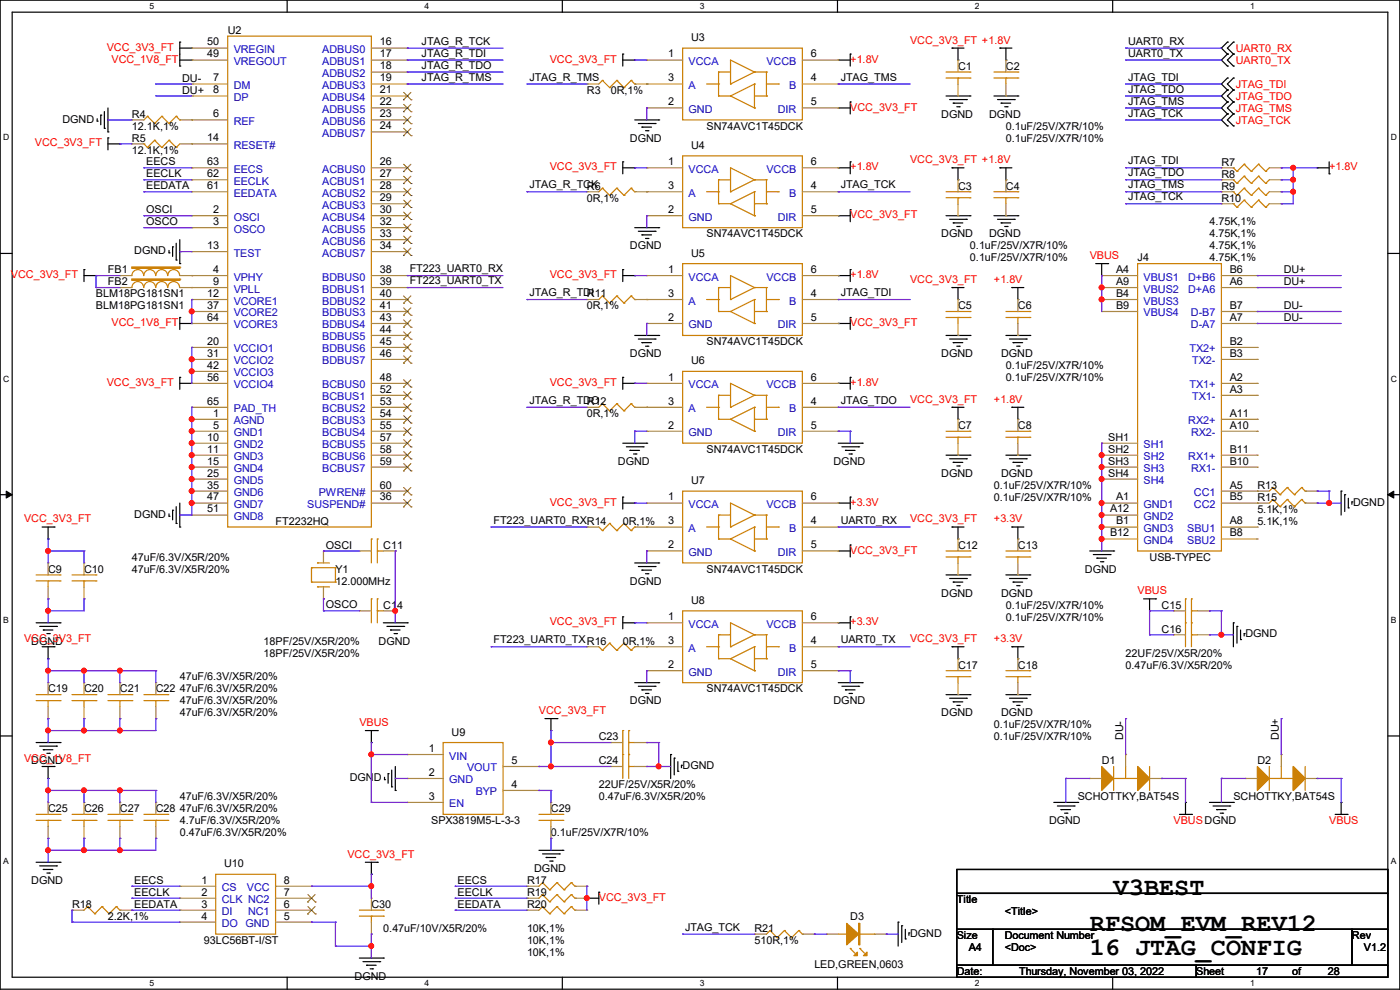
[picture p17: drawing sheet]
<svg xmlns="http://www.w3.org/2000/svg" width="297mm" height="210mm" viewBox="0 0 297 210" stroke-linecap="round" stroke-linejoin="round" font-family="sans-serif">
<defs><g id="words">
<g font-size="5.3">
<text x="236.3" y="189.9">V3BEST</text>
<text x="231.2" y="197.6">RFSOM_EVM_REV12</text>
<text x="231.2" y="202.6">16 JTAG_CONFIG</text>
</g>
<g font-size="2.3" fill="#f00">
<text x="22.6" y="10.8">VCC_3V3_FT</text>
<text x="193.1" y="9.2">VCC_3V3_FT +1.8V</text>
<text x="262.2" y="11">UART0_RX</text>
<text x="23.7" y="13.3">VCC_1V8_FT</text>
<text x="116.6" y="13.3">VCC_3V3_FT</text>
<text x="180.4" y="13.3">+1.8V</text>
<text x="262.2" y="13.5">UART0_TX</text>
<text x="180.4" y="23.5">VCC_3V3_FT</text>
<text x="262.2" y="18.6">JTAG_TDI</text>
<text x="262.2" y="21.2">JTAG_TDO</text>
<text x="262.2" y="23.7">JTAG_TMS</text>
<text x="262.2" y="26.2">JTAG_TCK</text>
<text x="7.4" y="31.1">VCC_3V3_FT</text>
<text x="193.1" y="34.6">VCC_3V3_FT +1.8V</text>
<text x="116.6" y="36.2">VCC_3V3_FT</text>
<text x="180.4" y="36.2">+1.8V</text>
<text x="282" y="36.2">+1.8V</text>
<text x="180.4" y="46.3">VCC_3V3_FT</text>
<text x="2.3" y="59">VCC_3V3_FT</text>
<text x="116.6" y="59">VCC_3V3_FT</text>
<text x="180.4" y="59">+1.8V</text>
<text x="231.2" y="54.9">VBUS</text>
<text x="193.1" y="60">VCC_3V3_FT</text>
<text x="210.9" y="60">+1.8V</text>
<text x="23.7" y="69.2">VCC_1V8_FT</text>
<text x="180.4" y="69.2">VCC_3V3_FT</text>
<text x="22.6" y="81.9">VCC_3V3_FT</text>
<text x="116.6" y="81.9">VCC_3V3_FT</text>
<text x="180.4" y="81.9">+1.8V</text>
<text x="193.1" y="85.4">VCC_3V3_FT</text>
<text x="210.9" y="85.4">+1.8V</text>
<text x="116.6" y="107.3">VCC_3V3_FT</text>
<text x="180.4" y="107.3">+3.3V</text>
<text x="5.1" y="110.8">VCC_3V3_FT</text>
<text x="193.1" y="110.8">VCC_3V3_FT</text>
<text x="210.9" y="110.8">+3.3V</text>
<text x="180.4" y="117.4">VCC_3V3_FT</text>
<text x="241.3" y="126.1">VBUS</text>
<text x="5.1" y="136.2">VCC_3V3_FT</text>
<text x="116.6" y="132.7">VCC_3V3_FT</text>
<text x="180.4" y="132.7">+3.3V</text>
<text x="193.1" y="136.2">VCC_3V3_FT</text>
<text x="210.9" y="136.2">+3.3V</text>
<text x="76.2" y="154">VBUS</text>
<text x="114.3" y="151.5">VCC_3V3_FT</text>
<text x="5.1" y="161.6">VCC_1V8_FT</text>
<text x="249" y="174.8">VBUSDGND</text>
<text x="282" y="174.8">VBUS</text>
<text x="73.7" y="181.9">VCC_3V3_FT</text>
<text x="127" y="191.1">VCC_3V3_FT</text>
</g>
<g font-size="2.3">
<text x="44" y="9.7">50</text>
<text x="48.3" y="7.2">U2</text>
<text x="80.6" y="9.7">16</text>
<text x="89.5" y="9.5">JTAG_R_TCK</text>
<text x="146.6" y="8.7">U3</text>
<text x="239.3" y="9.5">UART0_RX</text>
<text x="38.7" y="17.3">DU-</text>
<text x="44" y="12.2">49</text>
<text x="45.3" y="17.3">7</text>
<text x="80.6" y="12.2">17</text>
<text x="80.6" y="14.7">18</text>
<text x="80.6" y="17.3">19</text>
<text x="89.5" y="12">JTAG_R_TDI</text>
<text x="89.5" y="14.6">JTAG_R_TDO</text>
<text x="89.5" y="17.1">JTAG_R_TMS</text>
<text x="112.3" y="17.1">JTAG_R_TMS</text>
<text x="141.8" y="17.3">3</text>
<text x="141.8" y="12.2">1</text>
<text x="172" y="17.3">4</text>
<text x="172" y="12.2">6</text>
<text x="178.4" y="17.1">JTAG_TMS</text>
<text x="203.2" y="14.8">C1</text>
<text x="213.4" y="14.8">C2</text>
<text x="239.3" y="12">UART0_TX</text>
<text x="239.3" y="17.1">JTAG_TDI</text>
<text x="38.7" y="19.9">DU+</text>
<text x="45.3" y="19.8">8</text>
<text x="80.6" y="19.8">21</text>
<text x="80.6" y="22.4">22</text>
<text x="124.5" y="19.9">R3</text>
<text x="129.6" y="19.9">0R,1%</text>
<text x="141.8" y="22.4">2</text>
<text x="172" y="22.4">5</text>
<text x="239.3" y="19.6">JTAG_TDO</text>
<text x="239.3" y="22.2">JTAG_TMS</text>
<text x="13.3" y="26">DGND</text>
<text x="28" y="25">R4</text>
<text x="28" y="27.5">12.1K,1%</text>
<text x="44" y="30">14</text>
<text x="45.3" y="24.9">6</text>
<text x="80.6" y="24.9">23</text>
<text x="80.6" y="27.4">24</text>
<text x="149.9" y="27.5">SN74AVC1T45DCK</text>
<text x="199.7" y="25">DGND</text>
<text x="209.8" y="25">DGND</text>
<text x="213.4" y="27.5">0.1uF/25V/X7R/10%</text>
<text x="239.3" y="24.7">JTAG_TCK</text>
<text x="28" y="30.1">R5</text>
<text x="28" y="32.6">12.1K,1%</text>
<text x="31" y="35.1">EECS</text>
<text x="44" y="35.1">63</text>
<text x="80.6" y="35.1">26</text>
<text x="133.6" y="30.1">DGND</text>
<text x="141.8" y="35.1">1</text>
<text x="146.6" y="31.6">U4</text>
<text x="172" y="35.1">6</text>
<text x="213.4" y="30.1">0.1uF/25V/X7R/10%</text>
<text x="239.3" y="34.9">JTAG_TDI</text>
<text x="259.1" y="35.1">R7</text>
<text x="31" y="37.6">EECLK</text>
<text x="31" y="40.2">EEDATA</text>
<text x="44" y="37.6">62</text>
<text x="44" y="40.1">61</text>
<text x="80.6" y="37.6">27</text>
<text x="80.6" y="40.1">28</text>
<text x="112.3" y="40">JTAG_R_TCK</text>
<text x="124.5" y="40.2">R6</text>
<text x="141.8" y="40.1">3</text>
<text x="172" y="40.1">4</text>
<text x="178.4" y="40">JTAG_TCK</text>
<text x="203.2" y="40.2">C3</text>
<text x="213.4" y="40.2">C4</text>
<text x="239.3" y="37.4">JTAG_TDO</text>
<text x="239.3" y="40">JTAG_TMS</text>
<text x="259.1" y="37.7">R8</text>
<text x="259.1" y="40.2">R9</text>
<text x="31" y="45.3">OSCI</text>
<text x="31" y="47.8">OSCO</text>
<text x="45.3" y="45.2">2</text>
<text x="45.3" y="47.8">3</text>
<text x="80.6" y="42.7">29</text>
<text x="80.6" y="45.2">30</text>
<text x="80.6" y="47.8">32</text>
<text x="124.5" y="42.8">0R,1%</text>
<text x="141.8" y="45.2">2</text>
<text x="172" y="45.2">5</text>
<text x="239.3" y="42.5">JTAG_TCK</text>
<text x="256.6" y="47.8">4.75K,1%</text>
<text x="259.1" y="42.8">R10</text>
<text x="28.5" y="53.9">DGND</text>
<text x="44" y="52.8">13</text>
<text x="80.6" y="50.3">33</text>
<text x="80.6" y="52.8">34</text>
<text x="133.6" y="52.9">DGND</text>
<text x="149.9" y="50.4">SN74AVC1T45DCK</text>
<text x="199.7" y="50.4">DGND</text>
<text x="205.8" y="52.9">0.1uF/25V/X7R/10%</text>
<text x="209.8" y="50.4">DGND</text>
<text x="256.6" y="50.4">4.75K,1%</text>
<text x="256.6" y="52.9">4.75K,1%</text>
<text x="22.9" y="58">FB1</text>
<text x="45.3" y="57.9">4</text>
<text x="80.6" y="57.9">38</text>
<text x="86.9" y="57.7">FT223_UART0_RX</text>
<text x="141.8" y="57.9">1</text>
<text x="146.6" y="54.4">U5</text>
<text x="172" y="57.9">6</text>
<text x="205.8" y="55.5">0.1uF/25V/X7R/10%</text>
<text x="236.8" y="57.9">A4</text>
<text x="241.3" y="55.5">J4</text>
<text x="256.6" y="55.5">4.75K,1%</text>
<text x="260.9" y="57.9">B6</text>
<text x="272.3" y="58">DU+</text>
<text x="20.4" y="65.6">BLM18PG181SN1</text>
<text x="20.4" y="63.1">BLM18PG181SN1</text>
<text x="22.9" y="60.5">FB2</text>
<text x="44" y="63">12</text>
<text x="44" y="65.5">37</text>
<text x="45.3" y="60.5">9</text>
<text x="80.6" y="60.5">39</text>
<text x="80.6" y="63">40</text>
<text x="80.6" y="65.5">41</text>
<text x="86.9" y="60.3">FT223_UART0_TX</text>
<text x="112.3" y="62.8">JTAG_R_TDI</text>
<text x="124.5" y="63.1">R11</text>
<text x="124.5" y="65.6">0R,1%</text>
<text x="141.8" y="63">3</text>
<text x="172" y="63">4</text>
<text x="178.4" y="62.8">JTAG_TDI</text>
<text x="203.2" y="65.6">C5</text>
<text x="215.9" y="65.6">C6</text>
<text x="236.8" y="60.5">A9</text>
<text x="236.8" y="63">B4</text>
<text x="236.8" y="65.5">B9</text>
<text x="260.9" y="60.5">A6</text>
<text x="260.9" y="65.5">B7</text>
<text x="272.3" y="60.5">DU+</text>
<text x="272.3" y="65.6">DU-</text>
<text x="44" y="68.1">64</text>
<text x="80.6" y="68.1">43</text>
<text x="80.6" y="70.6">44</text>
<text x="141.8" y="68.1">2</text>
<text x="172" y="68.1">5</text>
<text x="260.9" y="68.1">A7</text>
<text x="272.3" y="68.1">DU-</text>
<text x="44" y="73.2">20</text>
<text x="44" y="75.7">31</text>
<text x="80.6" y="73.2">45</text>
<text x="80.6" y="75.7">46</text>
<text x="133.6" y="75.8">DGND</text>
<text x="146.6" y="77.3">U6</text>
<text x="149.9" y="73.2">SN74AVC1T45DCK</text>
<text x="199.7" y="75.8">DGND</text>
<text x="212.4" y="75.8">DGND</text>
<text x="260.9" y="73.2">B2</text>
<text x="260.9" y="75.7">B3</text>
<text x="44" y="78.2">42</text>
<text x="44" y="80.8">56</text>
<text x="80.6" y="80.8">48</text>
<text x="80.6" y="83.3">52</text>
<text x="141.8" y="80.8">1</text>
<text x="172" y="80.8">6</text>
<text x="213.4" y="78.3">0.1uF/25V/X7R/10%</text>
<text x="213.4" y="80.9">0.1uF/25V/X7R/10%</text>
<text x="260.9" y="80.8">A2</text>
<text x="260.9" y="83.3">A3</text>
<text x="44" y="85.9">65</text>
<text x="45.3" y="88.4">1</text>
<text x="80.6" y="85.9">53</text>
<text x="80.6" y="88.4">54</text>
<text x="112.3" y="85.7">JTAG_R_TDO</text>
<text x="124.5" y="85.9">R12</text>
<text x="124.5" y="88.5">0R,1%</text>
<text x="141.8" y="85.9">3</text>
<text x="172" y="85.9">4</text>
<text x="178.4" y="85.7">JTAG_TDO</text>
<text x="260.9" y="88.4">A11</text>
<text x="44" y="93.5">10</text>
<text x="45.3" y="90.9">5</text>
<text x="80.6" y="90.9">55</text>
<text x="80.6" y="93.5">57</text>
<text x="141.8" y="90.9">2</text>
<text x="172" y="90.9">5</text>
<text x="203.2" y="91">C7</text>
<text x="215.9" y="91">C8</text>
<text x="235.1" y="93.5">SH1</text>
<text x="260.9" y="90.9">A10</text>
<text x="44" y="96">11</text>
<text x="44" y="98.6">15</text>
<text x="44" y="101.1">25</text>
<text x="80.6" y="96">58</text>
<text x="80.6" y="98.6">59</text>
<text x="131.1" y="98.6">DGND</text>
<text x="149.9" y="96.1">SN74AVC1T45DCK</text>
<text x="176.8" y="98.6">DGND</text>
<text x="199.7" y="101.2">DGND</text>
<text x="212.4" y="101.2">DGND</text>
<text x="235.1" y="98.6">SH3</text>
<text x="235.1" y="101.1">SH4</text>
<text x="235.1" y="96">SH2</text>
<text x="260.9" y="98.6">B10</text>
<text x="260.9" y="96">B11</text>
<text x="44" y="103.6">35</text>
<text x="44" y="106.2">47</text>
<text x="80.6" y="106.2">36</text>
<text x="80.6" y="103.6">60</text>
<text x="141.8" y="106.2">1</text>
<text x="146.6" y="102.7">U7</text>
<text x="172" y="106.2">6</text>
<text x="210.9" y="103.7">0.1uF/25V/X7R/10%</text>
<text x="210.9" y="106.3">0.1uF/25V/X7R/10%</text>
<text x="236.8" y="106.2">A1</text>
<text x="260.9" y="103.6">A5</text>
<text x="260.9" y="106.2">B5</text>
<text x="266.7" y="103.7">R13</text>
<text x="266.7" y="106.3">R15</text>
<text x="287.1" y="107.3">DGND</text>
<text x="28.5" y="109.8">DGND</text>
<text x="44" y="108.7">51</text>
<text x="58.5" y="111.3">FT2232HQ</text>
<text x="104.7" y="111.1">FT223_UART0_RXR14</text>
<text x="132.1" y="111.3">0R,1%</text>
<text x="141.8" y="111.3">3</text>
<text x="172" y="111.3">4</text>
<text x="178.4" y="111.1">UART0_RX</text>
<text x="235.5" y="108.7">A12</text>
<text x="235.5" y="113.8">B12</text>
<text x="236.8" y="111.3">B1</text>
<text x="260.9" y="111.3">A8</text>
<text x="260.9" y="113.8">B8</text>
<text x="266.7" y="108.8">5.1K,1%</text>
<text x="266.7" y="111.3">5.1K,1%</text>
<text x="28" y="119">47uF/6.3V/X5R/20%</text>
<text x="69.1" y="116.4">OSCI</text>
<text x="81.3" y="116.4">C11</text>
<text x="141.8" y="116.3">2</text>
<text x="172" y="116.3">5</text>
<text x="203.2" y="116.4">C12</text>
<text x="215.9" y="116.4">C13</text>
<text x="243.9" y="119">USB-TYPEC</text>
<text x="10.2" y="121.5">C9</text>
<text x="17.8" y="121.5">C10</text>
<text x="28" y="121.5">47uF/6.3V/X5R/20%</text>
<text x="71.2" y="121.5">Y1</text>
<text x="71.2" y="124">12.000MHz</text>
<text x="133.6" y="124">DGND</text>
<text x="149.9" y="121.5">SN74AVC1T45DCK</text>
<text x="230.2" y="121.5">DGND</text>
<text x="69.1" y="129.1">OSCO</text>
<text x="81.3" y="129.1">C14</text>
<text x="141.8" y="131.6">1</text>
<text x="146.6" y="128.1">U8</text>
<text x="172" y="131.6">6</text>
<text x="199.7" y="126.6">DGND</text>
<text x="212.4" y="126.6">DGND</text>
<text x="213.4" y="129.1">0.1uF/25V/X7R/10%</text>
<text x="213.4" y="131.7">0.1uF/25V/X7R/10%</text>
<text x="246.4" y="129.1">C15</text>
<text x="6.6" y="136.7">DGND</text>
<text x="55.9" y="136.7">18PF/25V/X5R/20%</text>
<text x="80.3" y="136.7">DGND</text>
<text x="104.7" y="136.5">FT223_UART0_TXR16</text>
<text x="132.1" y="136.7">0R,1%</text>
<text x="141.8" y="136.7">3</text>
<text x="172" y="136.7">4</text>
<text x="178.4" y="136.5">UART0_TX</text>
<text x="246.4" y="134.2">C16</text>
<text x="264.2" y="135.2">DGND</text>
<text x="55.9" y="139.3">18PF/25V/X5R/20%</text>
<text x="141.8" y="141.7">2</text>
<text x="172" y="141.7">5</text>
<text x="203.2" y="141.8">C17</text>
<text x="215.9" y="141.8">C18</text>
<text x="238.8" y="141.8">0.47uF/6.3V/X5R/20%</text>
<text x="238.8" y="139.3">22UF/25V/X5R/20%</text>
<text x="10.2" y="146.9">C19</text>
<text x="17.8" y="146.9">C20</text>
<text x="25.4" y="146.9">C21</text>
<text x="33.1" y="146.9">C22</text>
<text x="38.1" y="144.4">47uF/6.3V/X5R/20%</text>
<text x="38.1" y="149.4">47uF/6.3V/X5R/20%</text>
<text x="38.1" y="146.9">47uF/6.3V/X5R/20%</text>
<text x="133.6" y="149.4">DGND</text>
<text x="149.9" y="146.9">SN74AVC1T45DCK</text>
<text x="176.8" y="149.4">DGND</text>
<text x="38.1" y="152">47uF/6.3V/X5R/20%</text>
<text x="199.7" y="152">DGND</text>
<text x="210.9" y="154.5">0.1uF/25V/X7R/10%</text>
<text x="212.4" y="152">DGND</text>
<text x="91" y="159.5">1</text>
<text x="95.8" y="156">U9</text>
<text x="127" y="157.1">C23</text>
<text x="210.9" y="157.1">0.1uF/25V/X7R/10%</text>
<text x="238.3" y="157" transform="rotate(-90 238.3 157)">DU-</text>
<text x="271.3" y="157" transform="rotate(-90 271.3 157)">DU+</text>
<text x="6.6" y="162.1">DGND</text>
<text x="74.2" y="165.7">DGND</text>
<text x="91" y="164.6">2</text>
<text x="108.5" y="167.1">4</text>
<text x="108.5" y="162.1">5</text>
<text x="127" y="162.1">C24</text>
<text x="127" y="167.2">22UF/25V/X5R/20%</text>
<text x="144.8" y="163.2">DGND</text>
<text x="233.7" y="162.1">D1</text>
<text x="266.7" y="162.1">D2</text>
<text x="10.2" y="172.3">C25</text>
<text x="17.8" y="172.3">C26</text>
<text x="25.4" y="172.3">C27</text>
<text x="33.1" y="172.3">C28</text>
<text x="38.1" y="169.8">47uF/6.3V/X5R/20%</text>
<text x="38.1" y="172.3">47uF/6.3V/X5R/20%</text>
<text x="91" y="169.7">3</text>
<text x="116.9" y="172.3">C29</text>
<text x="127" y="169.8">0.47uF/6.3V/X5R/20%</text>
<text x="228.6" y="169.8">SCHOTTKY,BAT54S</text>
<text x="261.7" y="169.8">SCHOTTKY,BAT54S</text>
<text x="38.1" y="174.8">4.7uF/6.3V/X5R/20%</text>
<text x="38.1" y="177.4">0.47uF/6.3V/X5R/20%</text>
<text x="91.5" y="174.8">SPX3819M5-L-3-3</text>
<text x="116.9" y="177.4">0.1uF/25V/X7R/10%</text>
<text x="222.5" y="174.8">DGND</text>
<text x="47.5" y="184">U10</text>
<text x="113.3" y="185">DGND</text>
<text x="6.6" y="187.5">DGND</text>
<text x="28.5" y="187.5">EECS</text>
<text x="28.5" y="190">EECLK</text>
<text x="42.7" y="190">2</text>
<text x="42.7" y="187.5">1</text>
<text x="60.2" y="187.5">8</text>
<text x="60.2" y="190">7</text>
<text x="97.1" y="187.5">EECS</text>
<text x="97.1" y="190">EECLK</text>
<text x="111.8" y="187.5">R17</text>
<text x="111.8" y="190.1">R19</text>
<text x="203" y="191.6">Title</text>
<text x="15.3" y="192.6">R18</text>
<text x="22.9" y="195.2">2.2K,1%</text>
<text x="28.5" y="192.6">EEDATA</text>
<text x="42.7" y="195.1">4</text>
<text x="42.7" y="192.5">3</text>
<text x="60.2" y="195.1">5</text>
<text x="60.2" y="192.5">6</text>
<text x="78.8" y="192.6">C30</text>
<text x="81.3" y="197.7">0.47uF/10V/X5R/20%</text>
<text x="97.1" y="192.6">EEDATA</text>
<text x="111.8" y="197.7">10K,1%</text>
<text x="111.8" y="192.6">R20</text>
<text x="145.3" y="197.4">JTAG_TCK</text>
<text x="160.1" y="197.7">R21</text>
<text x="180.4" y="195.2">D3</text>
<text x="213.2" y="194.1">&lt;Title&gt;</text>
<text x="43.2" y="200.2">93LC56BT-I/ST</text>
<text x="111.8" y="200.2">10K,1%</text>
<text x="111.8" y="202.8">10K,1%</text>
<text x="160.1" y="200.2">510R,1%</text>
<text x="193.1" y="198.7">DGND</text>
<text x="203" y="199.2">Size</text>
<text x="205.5" y="201.8">A4</text>
<text x="213.1" y="199.2">Document Number</text>
<text x="213.2" y="201.8">&lt;Doc&gt;</text>
<text x="286.8" y="199.2">Rev</text>
<text x="289.4" y="201.8">V1.2</text>
<text x="75.2" y="207.9">DGND</text>
<text x="172.8" y="205.3">LED,GREEN,0603</text>
<text x="203" y="206.8">Date:</text>
<text x="216.2" y="206.8">Thursday, November 03, 2022</text>
<text x="253.8" y="206.8">Sheet</text>
<text x="266.5" y="206.8">17</text>
<text x="274.1" y="206.8">of</text>
<text x="281.7" y="206.8">28</text>
</g>
<g font-size="2.3" fill="#00c">
<text x="49.6" y="11.3">VREGIN</text>
<text x="68.4" y="11.3">ADBUS0</text>
<text x="49.6" y="13.8">VREGOUT</text>
<text x="68.4" y="13.8">ADBUS1</text>
<text x="68.4" y="16.3">ADBUS2</text>
<text x="146.1" y="13.8">VCCA</text>
<text x="162.6" y="13.8">VCCB</text>
<text x="49.6" y="18.9">DM</text>
<text x="49.6" y="21.4">DP</text>
<text x="68.4" y="18.9">ADBUS3</text>
<text x="68.4" y="21.4">ADBUS4</text>
<text x="68.4" y="24">ADBUS5</text>
<text x="146.1" y="24">GND</text>
<text x="146.1" y="18.9">A</text>
<text x="165" y="24">DIR</text>
<text x="167.4" y="18.9">B</text>
<text x="49.6" y="26.5">REF</text>
<text x="68.4" y="26.5">ADBUS6</text>
<text x="68.4" y="29">ADBUS7</text>
<text x="49.6" y="31.6">RESET#</text>
<text x="49.6" y="36.7">EECS</text>
<text x="49.6" y="39.2">EECLK</text>
<text x="49.6" y="41.7">EEDATA</text>
<text x="68.4" y="36.7">ACBUS0</text>
<text x="68.4" y="39.2">ACBUS1</text>
<text x="68.4" y="41.7">ACBUS2</text>
<text x="146.1" y="41.7">A</text>
<text x="146.1" y="36.7">VCCA</text>
<text x="162.6" y="36.7">VCCB</text>
<text x="167.4" y="41.7">B</text>
<text x="49.6" y="46.8">OSCI</text>
<text x="68.4" y="44.3">ACBUS3</text>
<text x="68.4" y="46.8">ACBUS4</text>
<text x="146.1" y="46.8">GND</text>
<text x="165" y="46.8">DIR</text>
<text x="49.6" y="49.4">OSCO</text>
<text x="68.4" y="49.4">ACBUS5</text>
<text x="68.4" y="51.9">ACBUS6</text>
<text x="49.6" y="54.4">TEST</text>
<text x="49.6" y="59.5">VPHY</text>
<text x="68.4" y="54.4">ACBUS7</text>
<text x="68.4" y="59.5">BDBUS0</text>
<text x="146.1" y="59.5">VCCA</text>
<text x="162.6" y="59.5">VCCB</text>
<text x="242.6" y="59.5">VBUS1</text>
<text x="252.1" y="59.5">D+B6</text>
<text x="49.6" y="62.1">VPLL</text>
<text x="49.6" y="64.6">VCORE1</text>
<text x="68.4" y="62.1">BDBUS1</text>
<text x="68.4" y="64.6">BDBUS2</text>
<text x="146.1" y="64.6">A</text>
<text x="167.4" y="64.6">B</text>
<text x="242.6" y="62.1">VBUS2</text>
<text x="242.6" y="64.6">VBUS3</text>
<text x="252.1" y="62.1">D+A6</text>
<text x="49.6" y="67.1">VCORE2</text>
<text x="49.6" y="69.7">VCORE3</text>
<text x="68.4" y="67.1">BDBUS3</text>
<text x="68.4" y="69.7">BDBUS4</text>
<text x="146.1" y="69.7">GND</text>
<text x="165" y="69.7">DIR</text>
<text x="242.6" y="67.1">VBUS4</text>
<text x="252.6" y="69.7">D-A7</text>
<text x="252.6" y="67.1">D-B7</text>
<text x="49.6" y="74.8">VCCIO1</text>
<text x="49.6" y="77.3">VCCIO2</text>
<text x="68.4" y="72.2">BDBUS5</text>
<text x="68.4" y="74.8">BDBUS6</text>
<text x="68.4" y="77.3">BDBUS7</text>
<text x="252.4" y="74.8">TX2+</text>
<text x="252.9" y="77.3">TX2-</text>
<text x="49.6" y="79.8">VCCIO3</text>
<text x="49.6" y="82.4">VCCIO4</text>
<text x="68.4" y="82.4">BCBUS0</text>
<text x="146.1" y="82.4">VCCA</text>
<text x="162.6" y="82.4">VCCB</text>
<text x="252.4" y="82.4">TX1+</text>
<text x="49.6" y="87.5">PAD_TH</text>
<text x="68.4" y="84.9">BCBUS1</text>
<text x="68.4" y="87.5">BCBUS2</text>
<text x="146.1" y="87.5">A</text>
<text x="167.4" y="87.5">B</text>
<text x="252.9" y="84.9">TX1-</text>
<text x="49.6" y="90">AGND</text>
<text x="49.6" y="92.5">GND1</text>
<text x="49.6" y="95.1">GND2</text>
<text x="68.4" y="90">BCBUS3</text>
<text x="68.4" y="92.5">BCBUS4</text>
<text x="68.4" y="95.1">BCBUS5</text>
<text x="146.1" y="92.5">GND</text>
<text x="165" y="92.5">DIR</text>
<text x="242.6" y="95.1">SH1</text>
<text x="252.1" y="90">RX2+</text>
<text x="252.7" y="92.5">RX2-</text>
<text x="49.6" y="97.6">GND3</text>
<text x="49.6" y="100.2">GND4</text>
<text x="68.4" y="97.6">BCBUS6</text>
<text x="68.4" y="100.2">BCBUS7</text>
<text x="242.6" y="100.2">SH3</text>
<text x="242.6" y="97.6">SH2</text>
<text x="252.1" y="97.6">RX1+</text>
<text x="252.7" y="100.2">RX1-</text>
<text x="49.6" y="102.7">GND5</text>
<text x="49.6" y="105.2">GND6</text>
<text x="49.6" y="107.8">GND7</text>
<text x="65.2" y="107.8">SUSPEND#</text>
<text x="67.6" y="105.2">PWREN#</text>
<text x="146.1" y="107.8">VCCA</text>
<text x="162.6" y="107.8">VCCB</text>
<text x="242.6" y="107.8">GND1</text>
<text x="242.6" y="102.7">SH4</text>
<text x="253.3" y="105.2">CC1</text>
<text x="253.3" y="107.8">CC2</text>
<text x="49.6" y="110.3">GND8</text>
<text x="146.1" y="112.9">A</text>
<text x="167.4" y="112.9">B</text>
<text x="242.6" y="110.3">GND2</text>
<text x="242.6" y="112.9">GND3</text>
<text x="251.9" y="112.9">SBU1</text>
<text x="146.1" y="117.9">GND</text>
<text x="165" y="117.9">DIR</text>
<text x="242.6" y="115.4">GND4</text>
<text x="251.9" y="115.4">SBU2</text>
<text x="146.1" y="133.2">VCCA</text>
<text x="162.6" y="133.2">VCCB</text>
<text x="146.1" y="143.3">GND</text>
<text x="146.1" y="138.3">A</text>
<text x="165" y="143.3">DIR</text>
<text x="167.4" y="138.3">B</text>
<text x="95.3" y="161.1">VIN</text>
<text x="95.3" y="166.2">GND</text>
<text x="99.1" y="163.7">VOUT</text>
<text x="95.3" y="171.3">EN</text>
<text x="100.9" y="168.7">BYP</text>
<text x="47" y="191.6">CLK NC2</text>
<text x="47" y="189.1">CS</text>
<text x="52.4" y="189.1">VCC</text>
<text x="47" y="196.7">DO</text>
<text x="47" y="194.1">DI</text>
<text x="52.1" y="196.7">GND</text>
<text x="52.6" y="194.1">NC1</text>
</g>
<g font-size="1.8">
<text x="31.7" y="1.9">5</text>
<text x="90.1" y="1.9">4</text>
<text x="148.5" y="1.9">3</text>
<text x="206.8" y="1.9">2</text>
<text x="265.2" y="1.9">1</text>
<text x=".7" y="29.8">D</text>
<text x="295.1" y="29.8">D</text>
<text x=".7" y="80.9">C</text>
<text x="295.1" y="80.9">C</text>
<text x=".7" y="132.1">B</text>
<text x="295.1" y="132.1">B</text>
<text x=".7" y="183.3">A</text>
<text x="295.1" y="183.3">A</text>
<text x="31.7" y="209.2">5</text>
<text x="90.1" y="209.2">4</text>
<text x="148.5" y="209.2">3</text>
<text x="206.8" y="209.2">2</text>
<text x="265.2" y="209.2">1</text>
</g>
</g></defs>
<path d="M0 0h297v209.8h-297zM2.6 2.6h291.8v204.7h-291.8z" fill="none" stroke="#000" stroke-width=".25"/>
<g fill="#fff">
<path d="M31.7 .3h1v2h-1z"/>
<path d="M31.7 207.6h1v1.9h-1z"/>
</g>
<path d="M60.9 0v2.6M60.9 207.3v2.5" fill="none" stroke="#000" stroke-width=".25"/>
<g fill="#fff">
<path d="M90.1 .3h1v2h-1z"/>
<path d="M90.1 207.6h1v1.9h-1z"/>
</g>
<path d="M119.3 0v2.6M119.3 207.3v2.5" fill="none" stroke="#000" stroke-width=".25"/>
<g fill="#fff">
<path d="M148.5 .3h.9v2h-.9z"/>
<path d="M148.5 207.6h.9v1.9h-.9z"/>
</g>
<path d="M177.7 0v2.6M177.7 207.3v2.5" fill="none" stroke="#000" stroke-width=".25"/>
<g fill="#fff">
<path d="M206.8 .3h1v2h-1z"/>
<path d="M206.8 207.6h1v1.9h-1z"/>
</g>
<path d="M236.1 0v2.6M236.1 207.3v2.5" fill="none" stroke="#000" stroke-width=".25"/>
<g fill="#fff">
<path d="M265.2 .3h1v2h-1z"/>
<path d="M265.2 207.6h1v1.9h-1z"/>
<path d="M.7 28.2h1.2v1.9h-1.2z"/>
<path d="M295.1 28.2h1.2v1.9h-1.2z"/>
<path d="M.7 79.3h1.2v2h-1.2z"/>
<path d="M295.1 79.3h1.2v2h-1.2z"/>
</g>
<path d="M0 53.8h2.6M294.4 53.8h2.6" fill="none" stroke="#000" stroke-width=".25"/>
<g fill="#fff">
<path d="M.7 130.5h1.2v2h-1.2z"/>
<path d="M295.1 130.5h1.1v2h-1.1z"/>
</g>
<path d="M0 104.9h2.6M294.4 104.9h2.6" fill="none" stroke="#000" stroke-width=".25"/>
<path d="M1.3 104.2l1.3 .7-1.3 .8zM294.4 104.9l1.3-.7v1.5z" fill="#000" stroke="#000" stroke-width=".21"/>
<g fill="#fff">
<path d="M.7 181.7h1.2v2h-1.2z"/>
<path d="M295.1 181.7h1.1v2h-1.1z"/>
</g>
<g fill="none" stroke="#000" stroke-width=".25">
<path d="M38.1 8.9h.1M38.1 14h.1M38.1 8.9v5.1M38.1 10.2h2.6M38.1 12.7h2.6M40.7 10.2h.1M40.7 12.7h.1M132.1 11.5h.1M132.1 12.7h2.6M132.1 11.5v2.5M134.7 12.7h.1M177.8 12.7h.1"/>
<path d="M177.8 12.7h2.6M180.4 11.5h.1M180.4 11.5v2.5M202 10.2h.1M202 10.2h2.5M203.2 12.7h.1M203.2 10.2v2.5M212.1 10.2h.1M212.1 10.2h2.6M213.4 12.7h.1M213.4 10.2v2.5M260.4 8.9h.1"/>
<path d="M260.4 11.5h.1M260.4 14h.1M260.4 16.6h.1M260.4 19.1h.1M260.4 8.9l-1.3 1.3 1.3 1.3M260.4 11.5l-1.3 1.2 1.3 1.3M260.4 16.6l-1.3 1.2 1.3 1.3M260.4 19.1l-1.3 1.3 1.3 1.2M261.7 11.5h.1M261.7 8.9h.1M261.7 14h.1M261.7 19.1h.1"/>
<path d="M261.7 16.6h.1M261.7 8.9l-1.3 1.3 1.3 1.3M261.7 11.5l-1.3 1.2 1.3 1.3M261.7 16.6l-1.3 1.2 1.3 1.3M261.7 19.1l-1.3 1.3 1.3 1.2M20.6 25.7h.1M20.6 25.2v.5M21.4 24.4h.1M21.4 24.4v2.1M22.1 27.2h.1M22.1 23.7v3.5M22.9 28h.1"/>
<path d="M22.9 29.3h.1M22.9 22.9v5.1M22.9 29.3v2.5M22.9 30.5h2.5M25.4 30.5h.1M132.1 34.3h.1M132.1 34.3v2.6M132.1 35.6h2.6M134.7 35.6h.1M134.7 25.4h5M135.4 26.2h3.6M136.2 27h.1"/>
<path d="M136.2 27h2M136.9 27.7h.6M137.5 27.7h.1M139 26.2h.1M139.7 25.4h.1M177.8 22.9h.1M177.8 35.6h.1M177.8 22.9h2.6M177.8 35.6h2.6M180.4 21.6h.1M180.4 34.3h.1M180.4 21.6v2.6"/>
<path d="M180.4 34.3v2.6M200.7 20.4h5.1M201.5 21.1h3.5M202 35.6h.1M202 35.6h2.5M202.2 21.9h.1M202.2 21.9h2.1M203 22.6h.5M203.2 38.1h.1M203.2 35.6v2.5M203.5 22.6h.1M205 21.1h.1"/>
<path d="M205.8 20.4h.1M210.9 20.4h5M211.6 21.1h3.6M212.1 35.6h.1M212.1 35.6h2.6M212.4 21.9h.1M212.4 21.9h2M213.1 22.6h.6M213.4 38.1h.1M213.4 35.6v2.5M213.7 22.6h.1M215.2 21.1h.1"/>
<path d="M215.9 20.4h.1M260.4 21.6h.1M260.4 24.2h.1M260.4 26.7h.1M260.4 21.6l-1.3 1.3 1.3 1.3M260.4 24.2l-1.3 1.2 1.3 1.3M261.7 21.6h.1M261.7 24.2h.1M261.7 26.7h.1M261.7 21.6l-1.3 1.3 1.3 1.3M261.7 24.2l-1.3 1.2 1.3 1.3M279.4 35.6h.1"/>
<path d="M279.4 35.6h2.6M282 36.9h.1M282 34.3v2.6M17.8 57.2h.1M17.8 58.5h2.6M17.8 57.2v2.5M20.4 58.5h.1M35.9 53.6h.1M35.9 53.1v.5M36.6 52.4h.1M36.6 52.4v2M37.4 55.2h.1"/>
<path d="M37.4 51.6v3.6M38.1 55.9h.1M38.1 50.8v5.1M132.1 57.2h.1M132.1 57.2v2.5M132.1 58.5h2.6M134.7 58.5h.1M134.7 48.3h5M135.4 49.1h3.6M136.2 49.8h.1M136.2 49.8h2M136.9 50.6h.6"/>
<path d="M137.5 50.6h.1M139 49.1h.1M139.7 48.3h.1M177.8 45.8h.1M177.8 58.5h.1M177.8 45.8h2.6M177.8 58.5h2.6M180.4 44.5h.1M180.4 57.2h.1M180.4 44.5v2.5M180.4 57.2v2.5M200.7 45.8h5.1"/>
<path d="M201.5 46.5h3.5M202.2 47.3h.1M202.2 47.3h2.1M203 48h.5M203.5 48h.1M205 46.5h.1M205.8 45.8h.1M210.9 45.8h5M211.6 46.5h3.6M212.4 47.3h.1M212.4 47.3h2M213.1 48h.6"/>
<path d="M213.7 48h.1M215.2 46.5h.1M215.9 45.8h.1M232.5 55.9h2.5M233.7 58.5h.1M233.7 55.9v2.6M235 55.9h.1M38.1 67.4h.1M38.1 67.4v2.5M38.1 68.6h2.6M40.7 68.6h.1M134.7 71.2h5"/>
<path d="M135.4 71.9h3.6M136.2 72.7h.1M136.2 72.7h2M136.9 73.4h.6M137.5 73.4h.1M139 71.9h.1M139.7 71.2h.1M177.8 68.6h.1M177.8 68.6h2.6M180.4 67.4h.1M180.4 67.4v2.5M200.7 71.2h5.1"/>
<path d="M201.5 71.9h3.5M202 61h.1M202 61h2.5M202.2 72.7h.1M202.2 72.7h2.1M203 73.4h.5M203.2 63.5h.1M203.2 61v2.5M203.5 73.4h.1M205 71.9h.1M205.8 71.2h.1M213.4 71.2h5.1"/>
<path d="M214.2 71.9h3.5M214.7 61h.1M214.7 61h2.5M214.9 72.7h.1M214.9 72.7h2.1M215.7 73.4h.5M215.9 63.5h.1M215.9 61v2.5M216.2 73.4h.1M217.7 71.9h.1M218.5 71.2h.1M38.1 80.1h.1"/>
<path d="M38.1 80.1v2.5M38.1 81.3h2.6M40.7 81.3h.1M132.1 80.1h.1M132.1 80.1v2.5M132.1 81.3h2.6M132.1 94h5.1M132.9 94.8h3.5M133.6 95.5h.1M133.6 95.5h2.1M134.4 96.3h.5M134.7 81.3h.1"/>
<path d="M134.9 96.3h.1M136.4 94.8h.1M137.2 94h.1M177.8 81.3h.1M177.8 81.3h2.6M177.8 94h5.1M178.6 94.8h3.6M179.4 95.5h.1M179.4 95.5h2M180.1 96.3h.5M180.4 80.1h.1M180.4 80.1v2.5"/>
<path d="M180.6 96.3h.1M182.2 94.8h.1M182.9 94h.1M200.7 96.6h5.1M201.5 97.3h3.5M202 86.4h.1M202 86.4h2.5M202.2 98.1h.1M202.2 98.1h2.1M203 98.8h.5M203.2 88.9h.1M203.2 86.4v2.5"/>
<path d="M203.5 98.8h.1M205 97.3h.1M205.8 96.6h.1M213.4 96.6h5.1M214.2 97.3h3.5M214.7 86.4h.1M214.7 86.4h2.5M214.9 98.1h.1M214.9 98.1h2.1M215.7 98.8h.5M215.9 88.9h.1M215.9 86.4v2.5"/>
<path d="M216.2 98.8h.1M217.7 97.3h.1M218.5 96.6h.1M8.9 111.8h2.6M10.2 114.3h.1M10.2 111.8v2.5M11.5 111.8h.1M35.9 109.5h.1M35.9 109v.5M36.6 108.2h.1M36.6 108.2v2.1M37.4 111h.1"/>
<path d="M37.4 107.5v3.5M38.1 111.8h.1M38.1 106.7v5.1M132.1 105.5h.1M132.1 105.5v2.5M132.1 106.7h2.6M134.7 106.7h.1M134.7 119.4h5M139.7 119.4h.1M177.8 106.7h.1M177.8 116.9h.1M177.8 116.9h2.6"/>
<path d="M177.8 106.7h2.6M180.4 105.5h.1M180.4 115.6h.1M180.4 105.5v2.5M180.4 115.6v2.6M202 111.8h.1M202 111.8h2.5M203.2 114.3h.1M203.2 111.8v2.5M214.7 111.8h.1M214.7 111.8h2.5M215.9 114.3h.1"/>
<path d="M215.9 111.8v2.5M231.2 116.9h5.1M231.9 117.6h3.6M232.7 118.4h.1M232.7 118.4h2M233.5 119.2h.5M234 119.2h.1M235.5 117.6h.1M236.3 116.9h.1M284.5 104.2h.1M284.5 104.2v5.1M285.3 104.9h.1"/>
<path d="M285.3 104.9v3.6M286 107.7h.1M286 105.7v2M286.8 106.5h.1M286.8 106.5v.5M7.7 132.1h5M8.4 132.9h3.6M8.9 137.2h2.6M9.2 133.6h.1M9.2 133.6h2M9.9 134.4h.6M10.2 139.7h.1"/>
<path d="M10.2 137.2v2.5M10.5 134.4h.1M11.5 137.2h.1M12 132.9h.1M12.7 132.1h.1M81.3 132.1h5.1M82.1 132.9h3.5M82.8 133.6h.1M82.8 133.6h2.1M83.6 134.4h.5M84.1 134.4h.1M85.6 132.9h.1"/>
<path d="M86.4 132.1h.1M132.1 130.9h.1M132.1 132.1h2.6M132.1 130.9v2.5M134.7 132.1h.1M135.4 120.2h3.6M136.2 120.9h.1M136.2 120.9h2M136.9 121.7h.6M137.5 121.7h.1M139 120.2h.1M177.8 132.1h.1"/>
<path d="M177.8 132.1h2.6M180.4 130.9h.1M180.4 130.9v2.5M200.7 122h5.1M201.5 122.7h3.5M202 137.2h.1M202 137.2h2.5M202.2 123.5h.1M202.2 123.5h2.1M203 124.2h.5M203.2 139.7h.1M203.2 137.2v2.5"/>
<path d="M203.5 124.2h.1M205 122.7h.1M205.8 122h.1M213.4 122h5.1M214.2 122.7h3.5M214.7 137.2h.1M214.7 137.2h2.5M214.9 123.5h.1M214.9 123.5h2.1M215.7 124.2h.5M215.9 139.7h.1M215.9 137.2v2.5"/>
<path d="M216.2 124.2h.1M217.7 122.7h.1M218.5 122h.1M242.6 127h2.6M243.9 129.6h.1M243.9 127v2.6M245.2 127h.1M261.7 132.1h.1M261.7 132.1v5.1M262.4 132.9h.1M262.4 132.9v3.5M263.2 135.7h.1"/>
<path d="M263.2 133.6v2.1M263.9 134.4h.1M263.9 134.4v.5M0 156.1h2.6M7.7 157.5h5M8.4 158.3h3.6M9.2 159h.1M9.2 159h2M9.9 159.8h.6M10.5 159.8h.1M12 158.3h.1M12.7 157.5h.1"/>
<path d="M77.5 155h2.6M78.8 157.5h.1M78.8 155v2.5M80.1 155h.1M115.6 152.4h2.6M116.9 155h.1M116.9 152.4v2.6M118.2 152.4h.1M134.7 144.8h5M135.4 145.6h3.6M136.2 146.3h.1M136.2 146.3h2"/>
<path d="M136.9 147.1h.6M137.5 147.1h.1M139 145.6h.1M139.7 144.8h.1M177.8 144.8h5.1M178.6 145.6h3.6M179.4 146.3h.1M179.4 146.3h2M180.1 147.1h.5M180.6 147.1h.1M182.2 145.6h.1M182.9 144.8h.1"/>
<path d="M200.7 147.4h5.1M201.5 148.1h3.5M202.2 148.9h.1M202.2 148.9h2.1M203 149.6h.5M203.5 149.6h.1M205 148.1h.1M205.8 147.4h.1M213.4 147.4h5.1M214.2 148.1h3.5M214.9 148.9h.1M214.9 148.9h2.1"/>
<path d="M215.7 149.6h.5M216.2 149.6h.1M217.7 148.1h.1M218.5 147.4h.1M294.4 156.1h2.6M8.9 162.6h2.6M10.2 165.1h.1M10.2 162.6v2.5M11.5 162.6h.1M81.6 165.4h.1M81.6 164.9v.5M82.3 164.1h.1"/>
<path d="M82.3 164.1v2.1M83.1 166.9h.1M83.1 163.4v3.5M83.9 167.7h.1M83.9 162.6v5.1M142.3 160.1h.1M142.3 160.1v5M143 160.8h.1M143 160.8v3.6M143.8 163.6h.1M143.8 161.6v2M144.6 162.3h.1"/>
<path d="M144.6 162.3v.6M223.6 170.2h5M224.3 171h3.6M225.1 171.7h.1M225.1 171.7h2M225.8 172.5h.6M226.4 172.5h.1M227.9 171h.1M228.6 170.2h.1M250.2 172.8h2.6M251.5 170.2h.1M251.5 170.2v2.6"/>
<path d="M252.8 172.8h.1M256.6 170.2h5.1M257.3 171h3.6M258.1 171.7h.1M258.1 171.7h2M258.9 172.5h.5M259.4 172.5h.1M260.9 171h.1M261.7 170.2h.1M283.3 172.8h2.5M284.5 170.2h.1M284.5 170.2v2.6"/>
<path d="M285.8 172.8h.1M7.7 182.9h5M8.4 183.7h3.6M9.2 184.4h.1M9.2 184.4h2M9.9 185.2h.6M10.5 185.2h.1M12 183.7h.1M12.7 182.9h.1M77.5 182.9h2.6M78.8 185.5h.1M78.8 182.9v2.6"/>
<path d="M80.1 182.9h.1M114.3 180.4h5.1M115.1 181.1h3.6M115.9 181.9h.1M115.9 181.9h2M116.6 182.7h.5M117.1 182.7h.1M118.7 181.1h.1M119.4 180.4h.1M124.5 190.5h.1M124.5 190.5h2.5M127 189.3h.1"/>
<path d="M127 189.3v2.5M190.5 195.6h.1M190.5 195.6v5.1M191.3 196.4h.1M191.3 196.4v3.5M192.1 199.2h.1M192.1 197.1v2.1M192.8 197.9h.1M192.8 197.9v.5M203 184.4h91.4v5.1h-91.4zM203 189.5h91.4v7.6h-91.4zM203 197.1h7.6v7.7h-7.6z"/>
<path d="M210.6 197.1h76.2v7.7h-76.2zM286.8 197.1h7.6v7.7h-7.6zM76.2 203.2h5.1M77 204h3.6M77.8 204.8h.1M77.8 204.8h2M78.5 205.5h.5M79 205.5h.1M80.6 204h.1M81.3 203.2h.1M203 204.8h50.8v2.5h-50.8zM253.8 204.8h40.6v2.5h-40.6z"/>
</g>
<g fill="none" stroke="#cc8006" stroke-width=".25">
<path d="M48.3 7.7h30.5v104.1h-30.5zM127.8 17.1h.1M127.8 17.1l-.8 .7M127.8 17.1l1.5 1.5M129.3 18.6h.1M130.9 17.1h.1M130.9 17.1l1.5 1.5M130.9 17.1l-1.6 1.5M132.4 18.6h.1M133.9 17.1h.1M133.9 17.1l-1.5 1.5M133.9 17.1l.8 .7"/>
<path d="M134.7 17.8h.1M144.8 10.2h25.4v15.2h-25.4zM149.9 17.8h2.5M152.4 15.3h.1M152.4 17.8h.1M152.4 15.3h2.6M152.4 15.3v5.1M155 17.8h.1M160.1 15.3h.1M160.1 17.8h.1M160.1 15.3h2.5M160.1 15.3l-5.1-2.6v5.1"/>
<path d="M160.1 17.8v5.1M160.1 15.3l-5.1 2.5M160.1 17.8l-5.1 2.6M162.6 15.3h.1M162.6 15.3v5.1M162.6 17.8h2.5M165.1 17.8h.1M200.7 15.3h5.1M200.7 16.6h5.1M203.2 16.6h.1M203.2 16.6v1.2M205.8 15.3h.1"/>
<path d="M205.8 16.6h.1M210.9 15.3h5M210.9 16.6h5M213.4 16.6h.1M213.4 16.6v1.2M215.9 15.3h.1M215.9 16.6h.1M30.5 30.5h.1M30.5 30.5l.8 .8M31.3 24.7h.1M31.3 31.3h.1M31.3 24.7l-.8 .7"/>
<path d="M31.3 24.7l1.5 1.5M32.8 26.2h.1M32.8 29.8h.1M32.8 29.8l1.5 1.5M32.8 29.8l-1.5 1.5M34.3 24.7h.1M34.3 31.3h.1M34.3 24.7l1.6 1.5M34.3 24.7l-1.5 1.5M35.9 26.2h.1M35.9 29.8h.1M35.9 29.8l1.5 1.5"/>
<path d="M35.9 29.8l-1.6 1.5M37.4 24.7h.1M37.4 31.3h.1M37.4 24.7l-1.5 1.5M37.4 24.7l.7 .7M38.1 25.4h.1M38.1 30.5l-.7 .8M127.8 39.9h.1M127.8 39.9l-.8 .8M127.8 39.9l1.5 1.5M130.9 39.9h.1M130.9 39.9l1.5 1.5"/>
<path d="M130.9 39.9l-1.6 1.5M133.9 39.9h.1M133.9 39.9l-1.5 1.5M133.9 39.9l.8 .8M144.8 33.1h25.4v15.2h-25.4zM152.4 38.1h.1M152.4 20.4h.1M152.4 38.1h2.6M152.4 38.1v5.1M152.4 20.4h2.6M155 20.4h.1M155 20.4l5.1 2.5"/>
<path d="M160.1 38.1h.1M160.1 22.9h.1M160.1 38.1l-5.1-2.5v5.1M160.1 38.1l-5.1 2.6M160.1 38.1h2.5M160.1 20.4h2.5M162.6 38.1h.1M162.6 20.4h.1M162.6 38.1v5.1M261.7 35.6h.1M261.7 38.1h.1M261.7 35.6l.7 .8"/>
<path d="M261.7 38.1l.7 .8M262.4 36.4h.1M262.4 38.9h.1M263.9 34.8h.1M263.9 37.4h.1M263.9 39.9h.1M263.9 34.8l1.6 1.6M263.9 34.8l-1.5 1.6M263.9 37.4l1.6 1.5M263.9 37.4l-1.5 1.5M263.9 39.9l1.6 1.5M263.9 39.9l-1.5 1.5"/>
<path d="M265.5 36.4h.1M265.5 38.9h.1M267 34.8h.1M267 37.4h.1M267 39.9h.1M267 34.8l1.5 1.6M267 34.8l-1.5 1.6M267 37.4l1.5 1.5M267 37.4l-1.5 1.5M267 39.9l1.5 1.5M267 39.9l-1.5 1.5M268.5 36.4h.1"/>
<path d="M268.5 38.9h.1M269.3 35.6l-.8 .8M269.3 38.1l-.8 .8M28 58.5a1.25 1.25 0 0 1 1.2-1.3 1.25 1.25 0 0 1 1.3 1.3 1.29 1.29 0 0 1 1.3-1.3 1.29 1.29 0 0 1 1.3 1.3 1.25 1.25 0 0 1 1.2-1.3 1.25 1.25 0 0 1 1.3 1.3M28 59.2h10.1M28 56.7h10.1M35.6 58.5a1.25 1.25 0 0 1 1.3-1.3 1.25 1.25 0 0 1 1.2 1.3M38.1 59.2h.1M38.1 56.7h.1M129.3 41.4h.1M132.4 41.4h.1M134.7 40.7h.1"/>
<path d="M144.8 55.9h25.4v15.3h-25.4zM149.9 40.7h2.5M152.4 43.2h.1M152.4 40.7h.1M152.4 43.2h2.6M155 40.7h.1M155 43.2h.1M155 43.2l5.1 2.6M160.1 45.8h.1M160.1 40.7h.1M160.1 40.7v5.1M160.1 40.7l-5.1 2.5"/>
<path d="M160.1 43.2h2.5M162.6 43.2h.1M162.6 40.7h2.5M165.1 40.7h.1M200.7 40.7h5.1M200.7 42h5.1M203.2 42h.1M203.2 42v1.2M205.8 40.7h.1M205.8 42h.1M210.9 40.7h5M210.9 42h5"/>
<path d="M213.4 42h.1M213.4 42v1.2M215.9 40.7h.1M215.9 42h.1M241.3 55.9h17.8v61h-17.8zM261.7 40.7h.1M261.7 43.2h.1M261.7 40.7l.7 .7M261.7 43.2l.7 .8M262.4 41.4h.1M262.4 44h.1M263.9 42.5h.1"/>
<path d="M263.9 42.5l1.6 1.5M263.9 42.5l-1.5 1.5M265.5 41.4h.1M265.5 44h.1M267 42.5h.1M267 42.5l1.5 1.5M267 42.5l-1.5 1.5M268.5 41.4h.1M268.5 44h.1M269.3 40.7l-.8 .7M269.3 43.2l-.8 .8M28 61a1.25 1.25 0 0 1 1.2-1.3 1.25 1.25 0 0 1 1.3 1.3 1.29 1.29 0 0 1 1.3-1.3 1.29 1.29 0 0 1 1.3 1.3 1.25 1.25 0 0 1 1.2-1.3 1.25 1.25 0 0 1 1.3 1.3"/>
<path d="M35.6 61a1.25 1.25 0 0 1 1.3-1.3 1.25 1.25 0 0 1 1.2 1.3M127.8 62.8h.1M127.8 62.8l-.8 .7M127.8 62.8l1.5 1.5M129.3 64.3h.1M130.9 62.8h.1M130.9 62.8l1.5 1.5M130.9 62.8l-1.6 1.5M132.4 64.3h.1M133.9 62.8h.1M133.9 62.8l-1.5 1.5M133.9 62.8l.8 .7"/>
<path d="M134.7 63.5h.1M144.8 78.8h25.4v15.2h-25.4zM149.9 63.5h2.5M152.4 61h.1M152.4 66.1h.1M152.4 63.5h.1M152.4 61v5.1M152.4 61h2.6M152.4 66.1h2.6M155 63.5h.1M155 66.1h.1M155 66.1l5.1 2.5"/>
<path d="M160.1 61h.1M160.1 68.6h.1M160.1 63.5h.1M160.1 61l-5.1-2.5v5M160.1 63.5v5.1M160.1 61l-5.1 2.5M160.1 63.5l-5.1 2.6M160.1 61h2.5M160.1 66.1h2.5M162.6 61h.1M162.6 66.1h.1M162.6 61v5.1"/>
<path d="M162.6 63.5h2.5M165.1 63.5h.1M200.7 66.1h5.1M200.7 67.4h5.1M203.2 67.4h.1M203.2 67.4v1.2M205.8 66.1h.1M205.8 67.4h.1M213.4 66.1h5.1M213.4 67.4h5.1M215.9 67.4h.1M215.9 67.4v1.2"/>
<path d="M218.5 66.1h.1M218.5 67.4h.1M127.8 85.6h.1M127.8 85.6l-.8 .8M127.8 85.6l1.5 1.6M129.3 87.2h.1M130.9 85.6h.1M130.9 85.6l1.5 1.6M130.9 85.6l-1.6 1.6M132.4 87.2h.1M133.9 85.6h.1M133.9 85.6l-1.5 1.6"/>
<path d="M133.9 85.6l.8 .8M134.7 86.4h.1M149.9 86.4h2.5M152.4 83.9h.1M152.4 88.9h.1M152.4 86.4h.1M152.4 83.9v5M152.4 83.9h2.6M152.4 88.9h2.6M155 86.4h.1M155 88.9h.1M155 88.9l5.1 2.6"/>
<path d="M160.1 83.9h.1M160.1 91.5h.1M160.1 86.4h.1M160.1 83.9l-5.1-2.6v5.1M160.1 86.4v5.1M160.1 83.9l-5.1 2.5M160.1 86.4l-5.1 2.5M160.1 83.9h2.5M160.1 88.9h2.5M162.6 83.9h.1M162.6 88.9h.1M162.6 83.9v5"/>
<path d="M162.6 86.4h2.5M165.1 86.4h.1M200.7 91.5h5.1M200.7 92.8h5.1M203.2 92.8h.1M203.2 92.8v1.2M205.8 91.5h.1M205.8 92.8h.1M213.4 91.5h5.1M213.4 92.8h5.1M215.9 92.8h.1M215.9 92.8v1.2"/>
<path d="M218.5 91.5h.1M218.5 92.8h.1M67.4 119.4h.1M67.4 119.4h2.5M78.8 114.3h.1M78.8 114.3v5.1M80.1 114.3h.1M80.1 116.9h.1M80.1 114.3v5.1M80.1 116.9h1.2M127 111.8l.8 .8M127.8 112.6h.1"/>
<path d="M129.3 111h.1M129.3 111l-1.5 1.6M129.3 111l1.6 1.6M130.9 112.6h.1M132.4 111h.1M132.4 111l-1.5 1.6M132.4 111l1.5 1.6M133.9 112.6h.1M134.7 111.8h.1M134.7 111.8l-.8 .8M144.8 104.2h25.4v15.2h-25.4zM149.9 111.8h2.5"/>
<path d="M152.4 109.3h.1M152.4 114.3h.1M152.4 111.8h.1M152.4 109.3v5M152.4 109.3h2.6M152.4 114.3h2.6M155 111.8h.1M155 114.3h.1M155 114.3l5.1 2.6M160.1 109.3h.1M160.1 116.9h.1M160.1 111.8h.1"/>
<path d="M160.1 109.3l-5.1-2.6v5.1M160.1 111.8v5.1M160.1 109.3l-5.1 2.5M160.1 111.8l-5.1 2.5M160.1 109.3h2.5M160.1 114.3h2.5M162.6 109.3h.1M162.6 114.3h.1M162.6 109.3v5M162.6 111.8h2.5M165.1 111.8h.1M200.7 116.9h5.1"/>
<path d="M200.7 118.2h5.1M203.2 118.2h.1M203.2 118.2v1.2M205.8 116.9h.1M205.8 118.2h.1M213.4 116.9h5.1M213.4 118.2h5.1M215.9 118.2h.1M215.9 118.2v1.2M218.5 116.9h.1M218.5 118.2h.1M270 103.4h.1"/>
<path d="M270 106h.1M270 103.4l-.7 .8M270 103.4l1.6 1.5M270 106l-.7 .7M270 106l1.6 1.5M271.6 104.9h.1M271.6 107.5h.1M273.1 103.4h.1M273.1 106h.1M273.1 103.4l1.5 1.5M273.1 103.4l-1.5 1.5M273.1 106l1.5 1.5"/>
<path d="M273.1 106l-1.5 1.5M274.6 104.9h.1M274.6 107.5h.1M276.1 103.4h.1M276.1 106h.1M276.1 103.4l-1.5 1.5M276.1 103.4l.8 .8M276.1 106l-1.5 1.5M276.1 106l.8 .7M276.9 104.2h.1M276.9 106.7h.1M7.7 122h5"/>
<path d="M7.7 123.2h5M10.2 123.2h.1M10.2 123.2v1.3M12.7 122h.1M12.7 123.2h.1M15.3 122h5.1M15.3 123.2h5.1M17.8 123.2h.1M17.8 123.2v1.3M20.4 122h.1M20.4 123.2h.1M66.1 123.5h.1"/>
<path d="M66.1 120.4h.1M66.1 123.5h5.1M66.1 120.4v3.1M66.1 120.4h5.1M67.4 124.5h.1M67.4 124.5h2.5M71.2 120.4h.1M71.2 123.5h.1M71.2 120.4v3.1M78.8 127h.1M78.8 127v5.1M80.1 127h.1"/>
<path d="M80.1 129.6h.1M80.1 127v5.1M80.1 129.6h1.2M127 137.2l.8 .8M127.8 138h.1M129.3 136.4h.1M129.3 136.4l-1.5 1.6M129.3 136.4l1.6 1.6M130.9 138h.1M132.4 136.4h.1M132.4 136.4l-1.5 1.6M132.4 136.4l1.5 1.6"/>
<path d="M133.9 138h.1M134.7 137.2h.1M134.7 137.2l-.8 .8M144.8 129.6h25.4v15.2h-25.4zM149.9 137.2h2.5M152.4 134.7h.1M152.4 139.7h.1M152.4 137.2h.1M152.4 134.7v5M152.4 134.7h2.6M152.4 139.7h2.6M155 137.2h.1"/>
<path d="M155 139.7h.1M155 139.7l5.1 2.6M160.1 134.7h.1M160.1 137.2h.1M160.1 134.7l-5.1-2.6v5.1M160.1 137.2v5.1M160.1 134.7l-5.1 2.5M160.1 137.2l-5.1 2.5M160.1 134.7h2.5M160.1 139.7h2.5M162.6 134.7h.1M162.6 139.7h.1"/>
<path d="M162.6 134.7v5M162.6 137.2h2.5M165.1 137.2h.1M251.5 132.1h.1M251.5 127h.1M251.5 127v10.2M252.8 132.1h.1M252.8 134.7h.1M252.8 127h.1M252.8 129.6h.1M252.8 134.7h1.2M252.8 127v10.2"/>
<path d="M252.8 129.6h1.2M7.7 147.4h5M7.7 148.6h5M10.2 148.6h.1M10.2 148.6v1.3M12.7 147.4h.1M12.7 148.6h.1M15.3 147.4h5.1M15.3 148.6h5.1M17.8 148.6h.1M17.8 148.6v1.3M20.4 147.4h.1"/>
<path d="M20.4 148.6h.1M22.9 147.4h5.1M22.9 148.6h5.1M25.4 148.6h.1M25.4 148.6v1.3M28 147.4h.1M28 148.6h.1M30.5 147.4h5.1M30.5 148.6h5.1M33.1 148.6h.1M33.1 148.6v1.3M35.6 147.4h.1"/>
<path d="M35.6 148.6h.1M94 157.5h12.7v15.3h-12.7zM132.1 155h.1M132.1 155v10.1M133.4 155h.1M133.4 157.5h.1M133.4 155v10.1M133.4 157.5h1.3M160.1 142.3h.1M200.7 142.3h5.1M200.7 143.6h5.1M203.2 143.6h.1"/>
<path d="M203.2 143.6v1.2M205.8 142.3h.1M205.8 143.6h.1M213.4 142.3h5.1M213.4 143.6h5.1M215.9 143.6h.1M215.9 143.6v1.2M218.5 142.3h.1M218.5 143.6h.1M7.7 172.8h5M7.7 174h5M10.2 174h.1"/>
<path d="M10.2 174v1.3M12.7 172.8h.1M12.7 174h.1M15.3 172.8h5.1M15.3 174h5.1M17.8 174h.1M17.8 174v1.3M20.4 172.8h.1M20.4 174h.1M22.9 172.8h5.1M22.9 174h5.1M25.4 174h.1"/>
<path d="M25.4 174v1.3M28 172.8h.1M28 174h.1M30.5 172.8h5.1M30.5 174h5.1M33.1 174h.1M33.1 174v1.3M35.6 172.8h.1M35.6 174h.1M114.3 172.8h5.1M114.3 174h5.1M116.9 174h.1"/>
<path d="M116.9 174v1.3M119.4 172.8h.1M119.4 174h.1M132.1 160.1h.1M133.4 160.1h.1M133.4 162.6h.1M133.4 162.6h1.3M236.3 165.1h5M236.3 162.6v5.1M238.8 162.6v2.5M243.9 162.6v5.1M269.3 165.1h5.1"/>
<path d="M269.3 162.6v5.1M271.8 162.6v2.5M276.9 162.6v5.1M18.6 192.3h.1M18.6 192.3l-.8 .8M18.6 192.3l1.5 1.5M20.1 193.8h.1M21.6 192.3h.1M21.6 192.3l-1.5 1.5M21.6 192.3l1.6 1.5M23.2 193.8h.1M24.7 192.3h.1"/>
<path d="M24.7 192.3l-1.5 1.5M24.7 192.3l.7 .8M25.4 193.1h.1M45.8 185.5h12.7v12.7h-12.7zM76.2 193.1h5.1M76.2 194.4h5.1M78.8 194.4h.1M78.8 194.4v1.2M81.3 193.1h.1M81.3 194.4h.1M115.1 187.2h.1M115.1 189.8h.1"/>
<path d="M115.1 192.3h.1M115.1 187.2l-.8 .8M115.1 187.2l1.5 1.6M115.1 189.8l-.8 .7M115.1 189.8l1.5 1.5M115.1 192.3l-.8 .8M115.1 192.3l1.5 1.5M116.6 188.8h.1M116.6 191.3h.1M116.6 193.8h.1M118.2 187.2h.1M118.2 189.8h.1"/>
<path d="M118.2 192.3h.1M118.2 187.2l1.5 1.6M118.2 187.2l-1.6 1.6M118.2 189.8l1.5 1.5M118.2 189.8l-1.6 1.5M118.2 192.3l1.5 1.5M118.2 192.3l-1.6 1.5M119.7 188.8h.1M119.7 191.3h.1M119.7 193.8h.1M121.2 187.2h.1M121.2 189.8h.1"/>
<path d="M121.2 192.3h.1M121.2 187.2l-1.5 1.6M121.2 187.2l.8 .8M121.2 189.8l-1.5 1.5M121.2 189.8l.8 .7M121.2 192.3l-1.5 1.5M121.2 192.3l.8 .8M122 188h.1M122 190.5h.1M122 193.1h.1M163.4 197.4h.1M163.4 197.4l-.8 .8"/>
<path d="M163.4 197.4l1.5 1.5M164.9 198.9h.1M166.4 197.4h.1M166.4 197.4l1.5 1.5M166.4 197.4l-1.5 1.5M167.9 198.9h.1M169.5 197.4h.1M169.5 197.4l-1.6 1.5M169.5 197.4l.7 .8M170.2 198.2h.1M177.8 198.2h7.7M185.5 198.2h.1"/>
<path d="M180.4 201.2h.1M180.4 201.2l1 1M182.4 201.2h.1M182.4 201.2l1 1"/>
</g>
<g fill="none" stroke="#a84" stroke-width=".25">
<path d="M40.7 17.8h.1M40.7 12.7h.1M40.7 10.2h.1M40.7 17.8h7.6M40.7 12.7h7.6M40.7 10.2h7.6M78.8 17.8h7.6M78.8 12.7h7.6M78.8 10.2h7.6M78.8 15.3h7.6M86.4 10.2h.1M86.4 12.7h.1"/>
<path d="M86.4 15.3h.1M86.4 17.8h.1M124.5 17.8h.1M124.5 17.8h2.5M134.7 17.8h10.1M137.2 17.8h.1M137.2 12.7h.1M137.2 12.7h7.6M170.2 17.8h7.6M170.2 12.7h7.6M177.8 17.8h.1M177.8 12.7h.1"/>
<path d="M203.2 12.7h.1M203.2 12.7v2.6M203.2 17.8v2.6M213.4 12.7h.1M213.4 12.7v2.6M213.4 17.8v2.6M28 25.4h.1M28 30.5h.1M28 25.4h2.5M28 30.5h2.5M38.1 25.4h10.2M38.1 30.5h10.2"/>
<path d="M40.7 25.4h.1M40.7 20.4h.1M40.7 30.5h.1M40.7 35.6h.1M40.7 38.1h.1M40.7 35.6h7.6M40.7 20.4h7.6M40.7 38.1h7.6M78.8 35.6h7.6M78.8 25.4h7.6M78.8 20.4h7.6M78.8 38.1h7.6"/>
<path d="M78.8 22.9h7.6M78.8 28h7.6M86.4 20.4h.1M86.4 22.9h.1M86.4 25.4h.1M86.4 28h.1M86.4 35.6h.1M86.4 38.1h.1M137.2 35.6h.1M137.2 22.9h.1M137.2 35.6h7.6M137.2 22.9h7.6"/>
<path d="M170.2 35.6h7.6M170.2 22.9h7.6M177.8 35.6h.1M177.8 22.9h.1M203.2 38.1h.1M203.2 20.4h.1M203.2 38.1v2.6M213.4 20.4h.1M213.4 38.1h.1M213.4 38.1v2.6M259.1 35.6h.1M259.1 38.1h.1"/>
<path d="M259.1 35.6h2.6M259.1 38.1h2.6M269.3 35.6h2.5M269.3 38.1h2.5M271.8 35.6h.1M271.8 38.1h.1M25.4 58.5h.1M25.4 58.5h2.6M38.1 58.5h10.2M40.7 45.8h.1M40.7 48.3h.1M40.7 53.4h.1"/>
<path d="M40.7 40.7h.1M40.7 58.5h.1M40.7 45.8h7.6M40.7 40.7h7.6M40.7 48.3h7.6M40.7 53.4h7.6M78.8 58.5h7.6M78.8 45.8h7.6M78.8 40.7h7.6M78.8 48.3h7.6M78.8 53.4h7.6M78.8 43.2h7.6"/>
<path d="M78.8 50.8h7.6M86.4 40.7h.1M86.4 43.2h.1M86.4 45.8h.1M86.4 48.3h.1M86.4 50.8h.1M86.4 53.4h.1M86.4 58.5h.1M124.5 40.7h.1M124.5 40.7h2.5M134.7 40.7h10.1M137.2 45.8h.1"/>
<path d="M137.2 40.7h.1M137.2 58.5h.1M137.2 58.5h7.6M137.2 45.8h7.6M170.2 58.5h7.6M170.2 45.8h7.6M170.2 40.7h7.6M177.8 45.8h.1M177.8 40.7h.1M177.8 58.5h.1M203.2 45.8h.1M203.2 43.2v2.6"/>
<path d="M213.4 45.8h.1M213.4 43.2v2.6M233.7 58.5h.1M233.7 58.5h7.6M259.1 40.7h.1M259.1 43.2h.1M259.1 58.5h7.6M259.1 40.7h2.6M259.1 43.2h2.6M266.7 58.5h.1M269.3 40.7h2.5M269.3 43.2h2.5"/>
<path d="M271.8 40.7h.1M271.8 43.2h.1M25.4 61h.1M25.4 61h2.6M38.1 61h10.2M40.7 61h.1M40.7 63.5h.1M40.7 66.1h.1M40.7 68.6h.1M40.7 73.7h.1M40.7 76.2h.1M40.7 78.8h.1"/>
<path d="M40.7 68.6h7.6M40.7 73.7h7.6M40.7 76.2h7.6M40.7 63.5h7.6M40.7 66.1h7.6M40.7 78.8h7.6M78.8 61h7.6M78.8 68.6h7.6M78.8 73.7h7.6M78.8 76.2h7.6M78.8 63.5h7.6M78.8 66.1h7.6"/>
<path d="M78.8 71.2h7.6M86.4 61h.1M86.4 63.5h.1M86.4 66.1h.1M86.4 68.6h.1M86.4 71.2h.1M86.4 73.7h.1M86.4 76.2h.1M124.5 63.5h.1M124.5 63.5h2.5M134.7 63.5h10.1M137.2 63.5h.1"/>
<path d="M137.2 68.6h.1M137.2 68.6h7.6M170.2 68.6h7.6M170.2 63.5h7.6M177.8 68.6h.1M177.8 63.5h.1M203.2 63.5h.1M203.2 71.2h.1M203.2 63.5v2.6M203.2 68.6v2.6M215.9 63.5h.1M215.9 71.2h.1"/>
<path d="M215.9 63.5v2.6M215.9 68.6v2.6M233.7 61h.1M233.7 63.5h.1M233.7 66.1h.1M233.7 61h7.6M233.7 63.5h7.6M233.7 66.1h7.6M259.1 61h7.6M259.1 68.6h7.6M259.1 73.7h7.6M259.1 76.2h7.6"/>
<path d="M259.1 66.1h7.6M266.7 61h.1M266.7 68.6h.1M266.7 73.7h.1M266.7 76.2h.1M266.7 66.1h.1M40.7 81.3h.1M40.7 88.9h.1M40.7 91.5h.1M40.7 94h.1M40.7 96.6h.1M40.7 99.1h.1"/>
<path d="M40.7 86.4h.1M40.7 81.3h7.6M40.7 91.5h7.6M40.7 88.9h7.6M40.7 99.1h7.6M40.7 96.6h7.6M40.7 94h7.6M40.7 86.4h7.6M78.8 81.3h7.6M78.8 83.9h7.6M78.8 91.5h7.6M78.8 88.9h7.6"/>
<path d="M78.8 99.1h7.6M78.8 96.6h7.6M78.8 94h7.6M78.8 86.4h7.6M86.4 81.3h.1M86.4 83.9h.1M86.4 86.4h.1M86.4 88.9h.1M86.4 91.5h.1M86.4 94h.1M86.4 96.6h.1M86.4 99.1h.1"/>
<path d="M124.5 86.4h.1M124.5 86.4h2.5M134.7 86.4h10.1M137.2 91.5h.1M137.2 86.4h.1M137.2 81.3h.1M137.2 81.3h7.6M137.2 91.5h7.6M170.2 81.3h7.6M170.2 91.5h7.6M170.2 86.4h7.6M177.8 91.5h.1"/>
<path d="M177.8 86.4h.1M177.8 81.3h.1M203.2 88.9h.1M203.2 96.6h.1M203.2 88.9v2.6M203.2 94v2.6M215.9 88.9h.1M215.9 96.6h.1M215.9 88.9v2.6M215.9 94v2.6M233.7 94h.1M233.7 99.1h.1"/>
<path d="M233.7 96.6h.1M233.7 99.1h7.6M233.7 96.6h7.6M233.7 94h7.6M259.1 81.3h7.6M259.1 83.9h7.6M259.1 91.5h7.6M259.1 88.9h7.6M259.1 99.1h7.6M259.1 96.6h7.6M266.7 81.3h.1M266.7 83.9h.1"/>
<path d="M266.7 91.5h.1M266.7 88.9h.1M266.7 99.1h.1M266.7 96.6h.1M10.2 119.4h.1M10.2 119.4v2.6M17.8 119.4h.1M17.8 119.4v2.6M40.7 101.6h.1M40.7 104.2h.1M40.7 106.7h.1M40.7 109.3h.1"/>
<path d="M40.7 106.7h7.6M40.7 104.2h7.6M40.7 109.3h7.6M40.7 101.6h7.6M68.6 116.9h.1M68.6 116.9v2.5M76.2 116.9h.1M76.2 116.9h2.6M78.8 106.7h7.6M78.8 104.2h7.6M81.3 116.9h2.6M83.9 116.9h.1"/>
<path d="M86.4 106.7h.1M86.4 104.2h.1M124.5 111.8h.1M124.5 111.8h2.5M134.7 111.8h10.1M137.2 116.9h.1M137.2 111.8h.1M137.2 106.7h.1M137.2 116.9h7.6M137.2 106.7h7.6M170.2 116.9h7.6M170.2 106.7h7.6"/>
<path d="M170.2 111.8h7.6M177.8 116.9h.1M177.8 111.8h.1M177.8 106.7h.1M203.2 114.3h.1M203.2 114.3v2.6M203.2 119.4v2.6M215.9 114.3h.1M215.9 114.3v2.6M215.9 119.4v2.6M233.7 106.7h.1M233.7 109.3h.1"/>
<path d="M233.7 111.8h.1M233.7 114.3h.1M233.7 101.6h.1M233.7 106.7h7.6M233.7 111.8h7.6M233.7 109.3h7.6M233.7 114.3h7.6M233.7 101.6h7.6M259.1 106.7h10.2M259.1 104.2h10.2M259.1 111.8h7.6M259.1 114.3h7.6"/>
<path d="M266.7 104.2h.1M266.7 111.8h.1M266.7 106.7h.1M266.7 114.3h.1M276.9 106.7h2.5M276.9 104.2h2.5M279.4 104.2h.1M279.4 106.7h.1M10.2 127h.1M10.2 124.5v2.5M17.8 127h.1M17.8 124.5v2.5"/>
<path d="M68.6 127h.1M68.6 124.5v2.5M76.2 129.6h.1M76.2 129.6h2.6M81.3 129.6h2.6M83.9 129.6h.1M124.5 137.2h.1M124.5 137.2h2.5M134.7 137.2h10.1M137.2 137.2h.1M137.2 132.1h.1M137.2 132.1h7.6"/>
<path d="M170.2 137.2h7.6M170.2 132.1h7.6M177.8 137.2h.1M177.8 132.1h.1M203.2 139.7h.1M203.2 122h.1M203.2 139.7v2.6M215.9 139.7h.1M215.9 122h.1M215.9 139.7v2.6M249 134.7h.1M249 129.6h.1"/>
<path d="M249 134.7h2.5M249 129.6h2.5M254 134.7h2.6M254 129.6h2.6M256.6 134.7h.1M256.6 129.6h.1M10.2 144.8h.1M10.2 152.4h.1M10.2 144.8v2.6M10.2 149.9v2.5M17.8 144.8h.1M17.8 152.4h.1"/>
<path d="M17.8 144.8v2.6M17.8 149.9v2.5M25.4 144.8h.1M25.4 152.4h.1M25.4 144.8v2.6M25.4 149.9v2.5M33.1 144.8h.1M33.1 152.4h.1M33.1 144.8v2.6M33.1 149.9v2.5M129.6 157.5h.1M129.6 157.5h2.5"/>
<path d="M134.7 157.5h2.5M137.2 142.3h.1M137.2 157.5h.1M137.2 142.3h7.6M170.2 142.3h7.6M177.8 142.3h.1M203.2 147.4h.1M203.2 144.8v2.6M215.9 147.4h.1M215.9 144.8v2.6M10.2 170.2h.1M10.2 177.8h.1"/>
<path d="M10.2 170.2v2.6M10.2 175.3v2.5M17.8 170.2h.1M17.8 177.8h.1M17.8 170.2v2.6M17.8 175.3v2.5M25.4 170.2h.1M25.4 177.8h.1M25.4 170.2v2.6M25.4 175.3v2.5M33.1 170.2h.1M33.1 177.8h.1"/>
<path d="M33.1 170.2v2.6M33.1 175.3v2.5M86.4 160.1h.1M86.4 165.1h.1M86.4 170.2h.1M86.4 160.1h7.6M86.4 165.1h7.6M86.4 170.2h7.6M106.7 167.7h7.6M106.7 162.6h7.6M114.3 167.7h.1M114.3 162.6h.1"/>
<path d="M116.9 170.2h.1M116.9 177.8h.1M116.9 170.2v2.6M116.9 175.3v2.5M129.6 162.6h.1M129.6 162.6h2.5M134.7 162.6h2.5M137.2 162.6h.1M231.2 165.1h.1M231.2 165.1h2.5M238.8 160.1h.1M238.8 160.1v2.5"/>
<path d="M243.9 165.1h2.5M246.4 165.1h.1M264.2 165.1h.1M264.2 165.1h2.5M271.8 160.1h.1M271.8 160.1v2.5M276.9 165.1h2.5M279.4 165.1h.1M15.3 193.1h.1M15.3 193.1h2.5M25.4 193.1h2.6M28 193.1h.1"/>
<path d="M38.1 195.6h.1M38.1 193.1h.1M38.1 190.5h.1M38.1 188h.1M38.1 188h7.7M38.1 190.5h7.7M38.1 193.1h7.7M38.1 195.6h7.7M58.5 188h7.6M58.5 190.5h7.6M58.5 193.1h7.6M58.5 195.6h7.6"/>
<path d="M66.1 195.6h.1M66.1 188h.1M66.1 193.1h.1M66.1 190.5h.1M78.8 190.5h.1M78.8 198.2h.1M78.8 190.5v2.6M78.8 195.6v2.6M111.8 188h.1M111.8 190.5h.1M111.8 193.1h.1M111.8 188h2.5"/>
<path d="M111.8 190.5h2.5M111.8 193.1h2.5M122 188h2.5M122 190.5h2.5M122 193.1h2.5M124.5 188h.1M124.5 190.5h.1M124.5 193.1h.1M160.1 198.2h.1M160.1 198.2h2.5M170.2 198.2h2.6M172.8 198.2h.1"/>
<path d="M175.3 198.2h.1M175.3 198.2h2.5M185.5 198.2h2.5M188 198.2h.1"/>
</g>
<g fill="#cc8006" stroke="#cc8006" stroke-width=".25">
<path d="M233.7 162.6l2.6 2.5-2.6 2.6z"/>
<path d="M241.3 162.6l2.6 2.5-2.6 2.6z"/>
<path d="M266.7 162.6l2.6 2.5-2.6 2.6z"/>
<path d="M274.4 162.6l2.5 2.5-2.5 2.6z"/>
<path d="M179.6 195.9l2.6 2.3-2.6 2.2z"/>
<path d="M183.9 202v.7h-.7z"/>
<path d="M181.9 202v.7h-.8z"/>
<path d="M28 59.2h10.1v.3h-10.1z" fill-rule="evenodd"/>
<path d="M28 56.7h10.1v.2h-10.1z" fill-rule="evenodd"/>
<path d="M182.2 195.9h.2v4.5h-.2z" fill-rule="evenodd"/>
</g>
<g fill="none" stroke="#804000" stroke-width=".21">
<path d="M85.6 19.6l1.6 1.6M87.2 19.6l-1.6 1.6M85.6 21.2h.1M85.6 23.7h.1M85.6 26.2h.1M85.6 28.8h.1M85.6 36.4h.1M85.6 38.9h.1M85.6 22.1l1.6 1.6M85.6 24.7l1.6 1.5M85.6 27.2l1.6 1.6M85.6 34.8l1.6 1.6"/>
<path d="M85.6 37.4l1.6 1.5M85.6 39.9l1.6 1.6M87.2 22.1l-1.6 1.6M87.2 24.7l-1.6 1.5M87.2 27.2l-1.6 1.6M87.2 34.8l-1.6 1.6M87.2 37.4l-1.6 1.5M87.2 39.9l-1.6 1.6M87.2 21.2h.1M87.2 23.7h.1M87.2 26.2h.1M87.2 28.8h.1"/>
<path d="M87.2 36.4h.1M87.2 38.9h.1M85.6 41.5h.1M85.6 44h.1M85.6 46.6h.1M85.6 49.1h.1M85.6 51.6h.1M85.6 54.2h.1M85.6 42.5l1.6 1.5M85.6 45l1.6 1.6M85.6 47.5l1.6 1.6M85.6 50.1l1.6 1.5"/>
<path d="M85.6 52.6l1.6 1.6M87.2 42.5l-1.6 1.5M87.2 45l-1.6 1.6M87.2 47.5l-1.6 1.6M87.2 50.1l-1.6 1.5M87.2 52.6l-1.6 1.6M87.2 41.5h.1M87.2 44h.1M87.2 46.6h.1M87.2 49.1h.1M87.2 51.6h.1M87.2 54.2h.1"/>
<path d="M85.6 64.3h.1M85.6 66.9h.1M85.6 69.4h.1M85.6 72h.1M85.6 74.5h.1M85.6 77h.1M85.6 62.8l1.6 1.5M85.6 65.3l1.6 1.6M85.6 67.9l1.6 1.5M85.6 70.4l1.6 1.6M85.6 72.9l1.6 1.6M85.6 75.5l1.6 1.5"/>
<path d="M87.2 62.8l-1.6 1.5M87.2 65.3l-1.6 1.6M87.2 67.9l-1.6 1.5M87.2 70.4l-1.6 1.6M87.2 72.9l-1.6 1.6M87.2 75.5l-1.6 1.5M87.2 64.3h.1M87.2 66.9h.1M87.2 69.4h.1M87.2 72h.1M87.2 74.5h.1M87.2 77h.1"/>
<path d="M85.6 82.1h.1M85.6 84.7h.1M85.6 87.2h.1M85.6 89.7h.1M85.6 92.3h.1M85.6 94.8h.1M85.6 97.4h.1M85.6 99.9h.1M85.6 80.6l1.6 1.5M85.6 83.1l1.6 1.6M85.6 85.6l1.6 1.6M85.6 88.2l1.6 1.5"/>
<path d="M85.6 90.7l1.6 1.6M85.6 93.3l1.6 1.5M85.6 95.8l1.6 1.6M85.6 98.3l1.6 1.6M87.2 80.6l-1.6 1.5M87.2 83.1l-1.6 1.6M87.2 85.6l-1.6 1.6M87.2 88.2l-1.6 1.5M87.2 90.7l-1.6 1.6M87.2 93.3l-1.6 1.5M87.2 95.8l-1.6 1.6M87.2 98.3l-1.6 1.6"/>
<path d="M87.2 82.1h.1M87.2 84.7h.1M87.2 87.2h.1M87.2 89.7h.1M87.2 92.3h.1M87.2 94.8h.1M87.2 97.4h.1M87.2 99.9h.1M85.6 107.5h.1M85.6 105h.1M85.6 106l1.6 1.5M85.6 103.4l1.6 1.6"/>
<path d="M87.2 106l-1.6 1.5M87.2 103.4l-1.6 1.6M87.2 107.5h.1M87.2 105h.1M65.3 193.9h.1M65.3 191.3h.1M65.3 192.3l1.6 1.6M65.3 189.8l1.6 1.5M66.8 192.3l-1.5 1.6M66.8 189.8l-1.5 1.5M66.9 193.9h.1M66.9 191.3h.1"/>
</g>
<g fill="none" stroke="#4200ff" stroke-width=".25">
<path d="M33.1 17.8h.1M33.1 17.8h7.6M86.4 10.2h.1M86.4 12.7h.1M86.4 15.3h.1M86.4 17.8h.1M86.4 10.2h20.3M86.4 12.7h20.3M86.4 15.3h20.3M86.4 17.8h20.3M111.8 17.8h.1M111.8 17.8h12.7"/>
<path d="M134.7 12.7h.1M134.7 12.7h2.5M177.8 17.8h.1M177.8 17.8h15.3M238.8 10.2h.1M238.8 12.7h.1M238.8 17.8h.1M238.8 10.2h20.3M238.8 12.7h20.3M238.8 17.8h20.3M22.9 25.4h.1M22.9 25.4h5.1"/>
<path d="M25.4 30.5h.1M25.4 30.5h2.6M30.5 35.6h.1M30.5 38.1h.1M30.5 35.6h10.2M30.5 38.1h10.2M33.1 20.4h.1M33.1 20.4h7.6M134.7 35.6h.1M134.7 35.6h2.5M137.2 22.9h.1M137.2 22.9v2.5"/>
<path d="M238.8 20.4h.1M238.8 22.9h.1M238.8 25.4h.1M238.8 35.6h.1M238.8 38.1h.1M238.8 20.4h20.3M238.8 25.4h20.3M238.8 35.6h20.3M238.8 38.1h20.3M238.8 22.9h20.3M271.8 35.6h.1M271.8 38.1h.1"/>
<path d="M271.8 35.6h7.6M271.8 38.1h2.6M274.4 35.6h.1M274.4 38.1h.1M274.4 35.6v7.6h-2.6M20.4 58.5h.1M20.4 58.5v2.5M20.4 58.5h5M30.5 40.7h.1M30.5 45.8h.1M30.5 48.3h.1M30.5 40.7h10.2"/>
<path d="M30.5 45.8h10.2M30.5 48.3h10.2M38.1 53.4h.1M38.1 53.4h2.6M86.4 58.5h.1M86.4 58.5h20.3M111.8 40.7h.1M111.8 40.7h12.7M134.7 58.5h.1M134.7 58.5h2.5M137.2 45.8h.1M137.2 45.8v2.5"/>
<path d="M177.8 40.7h.1M177.8 40.7h15.3M233.7 58.5h.1M233.7 58.5v7.6M238.8 40.7h.1M238.8 43.2h.1M238.8 40.7h20.3M238.8 43.2h20.3M266.7 58.5h.1M266.7 58.5h17.8M271.8 40.7h.1M271.8 43.2h.1"/>
<path d="M271.8 40.7h2.6M274.4 40.7h.1M20.4 61h.1M20.4 61h5M40.7 63.5h.1M40.7 66.1h.1M40.7 73.7h.1M40.7 76.2h.1M40.7 78.8h.1M40.7 63.5v5.1M40.7 73.7v7.6M86.4 61h.1"/>
<path d="M86.4 61h20.3M111.8 63.5h.1M111.8 63.5h12.7M137.2 68.6h.1M137.2 68.6v2.6M177.8 63.5h.1M177.8 63.5h15.3M233.7 61h.1M233.7 63.5h.1M266.7 61h.1M266.7 66.1h.1M266.7 68.6h.1"/>
<path d="M266.7 61h17.8M266.7 66.1h17.8M266.7 68.6h17.8M40.7 86.4h.1M40.7 88.9h.1M40.7 91.5h.1M40.7 94h.1M40.7 96.6h.1M40.7 99.1h.1M40.7 86.4v22.9h-2.6M111.8 86.4h.1M111.8 86.4h12.7"/>
<path d="M134.7 81.3h.1M134.7 91.5h.1M134.7 81.3h2.5M134.7 91.5v2.5M134.7 91.5h2.5M177.8 86.4h.1M177.8 91.5h.1M177.8 86.4h15.3M177.8 91.5h2.6M180.4 91.5h.1M180.4 91.5v2.5M233.7 94h.1"/>
<path d="M233.7 96.6h.1M233.7 99.1h.1M233.7 94v22.9M10.2 114.3h.1M10.2 116.9h.1M10.2 114.3v5.1M10.2 116.9h7.6M17.8 116.9h.1M17.8 116.9v2.5M38.1 109.3h.1M40.7 101.6h.1M40.7 104.2h.1"/>
<path d="M40.7 106.7h.1M68.6 116.9h.1M68.6 116.9h7.6M83.9 116.9h.1M83.9 116.9v15.2M104.2 111.8h.1M104.2 111.8h20.3M134.7 106.7h.1M134.7 106.7h2.5M137.2 116.9h.1M137.2 116.9v2.5M177.8 111.8h.1"/>
<path d="M177.8 111.8h15.3M233.7 101.6h.1M233.7 106.7h.1M233.7 109.3h.1M233.7 111.8h.1M233.7 114.3h.1M279.4 104.2h.1M279.4 106.7h.1M279.4 104.2h2.6M279.4 106.7h5.1M282 104.2h.1M282 106.7h.1"/>
<path d="M282 104.2v2.5M10.2 127h.1M10.2 129.6h.1M10.2 139.7h.1M10.2 127v5.1M10.2 139.7v5.1M17.8 127h.1M17.8 127v2.6h-7.6M68.6 127h.1M68.6 129.6h.1M68.6 127v2.6M68.6 129.6h7.6"/>
<path d="M83.9 129.6h.1M104.2 137.2h.1M104.2 137.2h20.3M134.7 132.1h.1M134.7 132.1h2.5M177.8 137.2h.1M177.8 137.2h15.3M243.9 129.6h.1M243.9 134.7h.1M243.9 129.6h5.1M243.9 129.6v5.1M243.9 134.7h5.1"/>
<path d="M256.6 129.6h.1M256.6 134.7h.1M256.6 129.6h2.5M256.6 134.7h5.1M259.1 129.6h.1M259.1 134.7h.1M259.1 129.6v5.1M10.2 142.3h.1M10.2 152.4h.1M10.2 155h.1M10.2 152.4v5.1M10.2 142.3h22.9"/>
<path d="M17.8 142.3h.1M17.8 152.4h.1M17.8 155h.1M17.8 142.3v2.5M17.8 152.4v2.6M25.4 142.3h.1M25.4 152.4h.1M25.4 155h.1M25.4 142.3v2.5M25.4 152.4v2.6M33.1 142.3h.1M33.1 152.4h.1"/>
<path d="M33.1 142.3v2.5M33.1 152.4v2.6h-22.9M78.8 157.5h.1M78.8 157.5v12.7M116.9 155h.1M116.9 157.5h.1M116.9 155v7.6M116.9 157.5h12.7M137.2 142.3h.1M137.2 157.5h.1M137.2 142.3v2.5M137.2 157.5h2.5"/>
<path d="M139.7 157.5h.1M139.7 157.5v5.1M177.8 142.3h.1M177.8 142.3h2.6M180.4 142.3h.1M180.4 142.3v2.5M238.8 152.4h.1M238.8 152.4v7.7M271.8 152.4h.1M271.8 152.4v7.7M10.2 165.1h.1M10.2 167.7h.1"/>
<path d="M10.2 177.8h.1M10.2 165.1v5.1M10.2 177.8v5.1M10.2 167.7h22.9M17.8 167.7h.1M17.8 177.8h.1M17.8 167.7v2.5M17.8 177.8v2.6M25.4 167.7h.1M25.4 177.8h.1M25.4 167.7v2.5M25.4 177.8v2.6"/>
<path d="M33.1 167.7h.1M33.1 177.8h.1M33.1 167.7v2.5M33.1 177.8v2.6h-22.9M78.8 160.1h.1M78.8 170.2h.1M78.8 160.1h7.6M78.8 170.2h7.6M83.9 165.1h.1M83.9 165.1h2.5M114.3 162.6h.1M114.3 167.7h.1"/>
<path d="M114.3 162.6h15.3M114.3 167.7h2.6M116.9 162.6h.1M116.9 167.7h.1M116.9 177.8h.1M116.9 167.7v2.5M116.9 177.8v2.6M137.2 162.6h.1M137.2 162.6h5.1M139.7 162.6h.1M226.1 165.1h.1M226.1 165.1h5.1"/>
<path d="M226.1 165.1v5.1M246.4 165.1h.1M246.4 165.1h5.1M251.5 165.1h.1M251.5 165.1v5.1M259.1 165.1h.1M259.1 165.1v5.1M259.1 165.1h5.1M279.4 165.1h.1M279.4 165.1h5.1M284.5 165.1h.1M284.5 165.1v5.1"/>
<path d="M10.2 180.4h.1M15.3 193.1h.1M15.3 195.6h.1M15.3 193.1v2.5M15.3 195.6h22.8M17.8 180.4h.1M25.4 180.4h.1M28 188h.1M28 190.5h.1M28 193.1h.1M28 188h10.1M28 190.5h10.1"/>
<path d="M28 193.1h10.1M66.1 188h.1M66.1 195.6h.1M66.1 188h12.7M66.1 195.6h5.1M71.2 195.6h.1M71.2 195.6v5.1M78.8 185.5h.1M78.8 188h.1M78.8 198.2h.1M78.8 185.5v5M78.8 198.2v5"/>
<path d="M96.6 188h.1M96.6 190.5h.1M96.6 193.1h.1M96.6 188h15.2M96.6 190.5h15.2M96.6 193.1h15.2M124.5 188h.1M124.5 190.5h.1M124.5 188v5.1M144.8 198.2h.1M144.8 198.2h15.3M172.8 198.2h.1"/>
<path d="M172.8 198.2h2.5M188 198.2h.1M188 198.2h2.5M71.2 200.7h.1M71.2 200.7h7.6M78.8 200.7h.1"/>
</g>
<g fill="#f00" stroke="#f00" stroke-width=".25">
<circle cx="233.7" cy="61" r=".49"/>
<circle cx="40.7" cy="66.1" r=".49"/>
<circle cx="233.7" cy="63.5" r=".49"/>
<circle cx="40.7" cy="76.2" r=".49"/>
<circle cx="40.7" cy="78.8" r=".49"/>
<circle cx="40.7" cy="88.9" r=".49"/>
<circle cx="40.7" cy="91.5" r=".49"/>
<circle cx="40.7" cy="96.5" r=".49"/>
<circle cx="40.7" cy="94" r=".49"/>
<circle cx="40.7" cy="101.6" r=".49"/>
<circle cx="40.7" cy="99.1" r=".49"/>
<circle cx="233.7" cy="96.5" r=".49"/>
<circle cx="233.7" cy="101.6" r=".49"/>
<circle cx="233.7" cy="99.1" r=".49"/>
<circle cx="40.7" cy="104.2" r=".49"/>
<circle cx="40.7" cy="106.7" r=".49"/>
<circle cx="233.7" cy="109.2" r=".49"/>
<circle cx="233.7" cy="106.7" r=".49"/>
<circle cx="282" cy="106.7" r=".49"/>
<circle cx="233.7" cy="111.8" r=".49"/>
<circle cx="233.7" cy="114.3" r=".49"/>
<circle cx="10.2" cy="116.9" r=".49"/>
<circle cx="10.2" cy="129.6" r=".49"/>
<circle cx="83.8" cy="129.6" r=".49"/>
<circle cx="259.1" cy="134.6" r=".49"/>
<circle cx="10.2" cy="142.3" r=".49"/>
<circle cx="17.8" cy="142.3" r=".49"/>
<circle cx="25.4" cy="142.3" r=".49"/>
<circle cx="10.2" cy="155" r=".49"/>
<circle cx="25.4" cy="155" r=".49"/>
<circle cx="17.8" cy="155" r=".49"/>
<circle cx="78.8" cy="160" r=".49"/>
<circle cx="116.9" cy="162.6" r=".49"/>
<circle cx="116.9" cy="157.5" r=".49"/>
<circle cx="139.7" cy="162.6" r=".49"/>
<circle cx="10.2" cy="167.7" r=".49"/>
<circle cx="17.8" cy="167.7" r=".49"/>
<circle cx="25.4" cy="167.7" r=".49"/>
<circle cx="10.2" cy="180.4" r=".49"/>
<circle cx="25.4" cy="180.4" r=".49"/>
<circle cx="17.8" cy="180.4" r=".49"/>
<circle cx="78.8" cy="188" r=".49"/>
<circle cx="124.5" cy="190.5" r=".49"/>
<circle cx="78.8" cy="200.7" r=".49"/>
<circle cx="274.3" cy="38.1" r=".49"/>
<circle cx="274.3" cy="35.6" r=".49"/>
<circle cx="274.3" cy="40.7" r=".49"/>
</g>
<use href="#words"/>
</svg>
